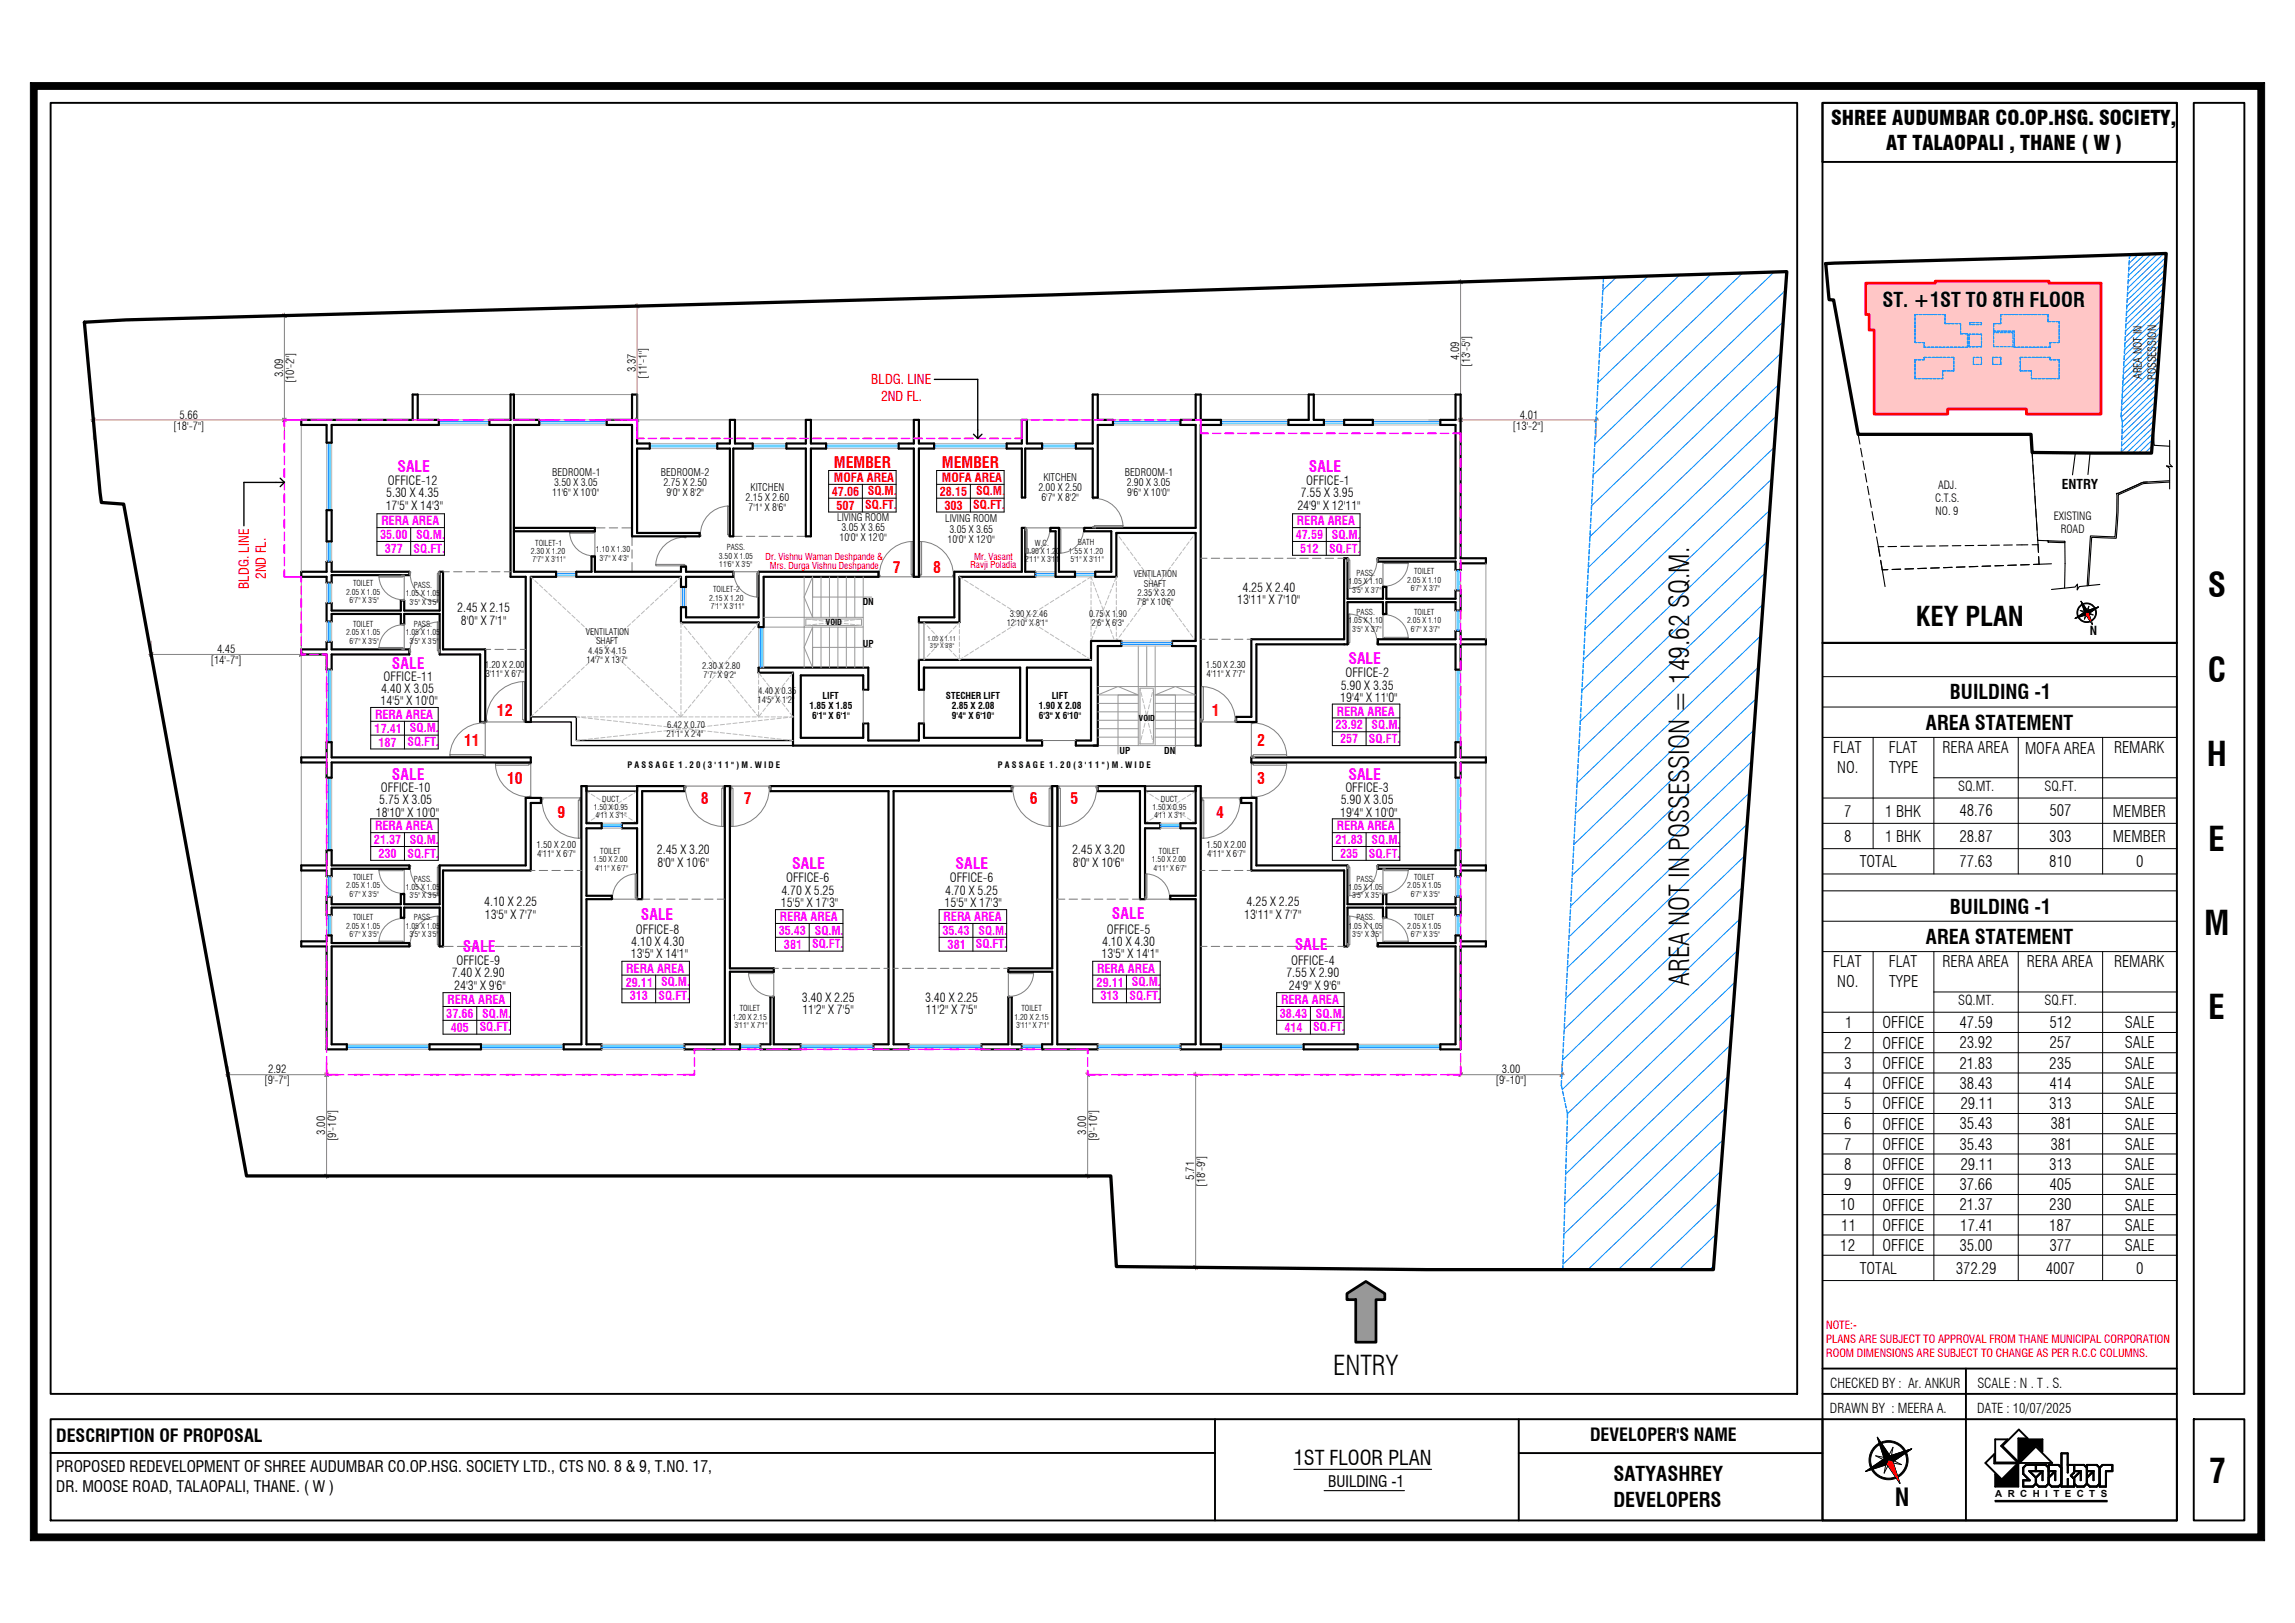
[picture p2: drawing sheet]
<svg xmlns="http://www.w3.org/2000/svg" width="420mm" height="297mm" viewBox="0 0 420 297" stroke-linecap="round" stroke-linejoin="round" font-family="sans-serif">
<defs><g id="words">
<g font-size="6.2">
<text x="404" y="109.2">S</text>
<text x="404" y="124.8">C</text>
<text x="403.9" y="140.2">H</text>
<text x="404.1" y="155.7">E</text>
<text x="403.4" y="171.1">M</text>
<text x="404.1" y="186.5">E</text>
<text x="404.3" y="271.4">7</text>
</g>
<text font-size="5" x="309.1" y="180.4" transform="rotate(-90 309.1 180.4)">AREA NOT IN POSSESSION = 149.62 SQ.M.</text>
<g font-size="4.9">
<text x="350.6" y="114.5">KEY PLAN</text>
<text x="244" y="251.7">ENTRY</text>
</g>
<text font-size="4.5" x="346.8" y="275.5">N</text>
<g font-size="3.7">
<text x="335.1" y="22.8">SHREE AUDUMBAR CO.OP.HSG. SOCIETY,</text>
<text x="345.2" y="27.5">AT TALAOPALI , THANE ( W )</text>
<text x="344.5" y="56.2">ST. +1ST TO 8TH FLOOR</text>
<text x="356.9" y="128">BUILDING -1</text>
<text x="352.5" y="133.6">AREA STATEMENT</text>
<text x="356.9" y="167.2">BUILDING -1</text>
<text x="352.5" y="172.7">AREA STATEMENT</text>
<text x="236.8" y="268">1ST FLOOR PLAN</text>
<text x="295.3" y="271.1">SATYASHREY</text>
<text x="295.3" y="275.7">DEVELOPERS</text>
</g>
<g font-size="3.3">
<text x="10.3" y="263.8">DESCRIPTION OF PROPOSAL</text>
<text x="291" y="263.6">DEVELOPER'S NAME</text>
</g>
<g font-size="2.9" fill="#f0f">
<text x="72.7" y="86.3">SALE</text>
<text x="239.5" y="86.3">SALE</text>
<text x="71.7" y="122.4">SALE</text>
<text x="246.8" y="121.6">SALE</text>
<text x="71.7" y="142.8">SALE</text>
<text x="246.8" y="142.8">SALE</text>
<text x="145" y="159">SALE</text>
<text x="174.9" y="159">SALE</text>
<text x="117.3" y="168.4">SALE</text>
<text x="203.5" y="168.2">SALE</text>
<text x="237" y="173.8">SALE</text>
<text x="84.7" y="174.3">SALE</text>
</g>
<g font-size="2.9" fill="#f00">
<text x="152.6" y="85.6">MEMBER</text>
<text x="172.4" y="85.6">MEMBER</text>
<text x="163.4" y="104.9">7</text>
<text x="170.8" y="104.9">8</text>
<text x="91" y="131">12</text>
<text x="221.8" y="131">1</text>
<text x="84.9" y="136.6">11</text>
<text x="230.1" y="136.6">2</text>
<text x="92.8" y="143.4">10</text>
<text x="230.1" y="143.4">3</text>
<text x="102" y="149.6">9</text>
<text x="128.3" y="147.1">8</text>
<text x="136.1" y="147.1">7</text>
<text x="188.5" y="147.1">6</text>
<text x="195.9" y="147.1">5</text>
<text x="222.5" y="149.7">4</text>
</g>
<g font-size="2.9">
<text x="335.5" y="137.9">FLAT</text>
<text x="345.7" y="137.9">FLAT</text>
<text x="355.5" y="137.9">RERA AREA</text>
<text x="370.6" y="137.9">MOFA AREA</text>
<text x="386.9" y="137.9">REMARK</text>
<text x="336.2" y="141.5">NO.</text>
<text x="345.7" y="141.5">TYPE</text>
<text x="337.5" y="149.4">7</text>
<text x="345" y="149.4">1 BHK</text>
<text x="358.6" y="149.4">48.76</text>
<text x="375" y="149.4">507</text>
<text x="386.7" y="149.4">MEMBER</text>
<text x="337.5" y="154">8</text>
<text x="345" y="154.1">1 BHK</text>
<text x="358.6" y="154">28.87</text>
<text x="375" y="154">303</text>
<text x="386.7" y="154.1">MEMBER</text>
<text x="340.3" y="158.7">TOTAL</text>
<text x="358.6" y="158.7">77.63</text>
<text x="375" y="158.7">810</text>
<text x="390.9" y="158.7">0</text>
<text x="335.5" y="177">FLAT</text>
<text x="345.7" y="177">FLAT</text>
<text x="355.5" y="177">RERA AREA</text>
<text x="370.9" y="177">RERA AREA</text>
<text x="386.9" y="177">REMARK</text>
<text x="336.2" y="180.7">NO.</text>
<text x="345.7" y="180.7">TYPE</text>
<text x="337.5" y="191.9">2</text>
<text x="337.6" y="188.2">1</text>
<text x="344.5" y="188.2">OFFICE</text>
<text x="344.5" y="191.9">OFFICE</text>
<text x="358.6" y="191.9">23.92</text>
<text x="358.6" y="188.1">47.59</text>
<text x="375" y="188.1">512</text>
<text x="375" y="191.9">257</text>
<text x="388.8" y="188.2">SALE</text>
<text x="388.8" y="191.9">SALE</text>
<text x="337.5" y="195.6">3</text>
<text x="344.5" y="195.6">OFFICE</text>
<text x="358.6" y="195.6">21.83</text>
<text x="375" y="195.6">235</text>
<text x="388.8" y="195.6">SALE</text>
<text x="337.5" y="203">5</text>
<text x="337.5" y="199.3">4</text>
<text x="344.5" y="199.3">OFFICE</text>
<text x="344.5" y="203">OFFICE</text>
<text x="358.6" y="199.3">38.43</text>
<text x="358.8" y="203">29.11</text>
<text x="375" y="203">313</text>
<text x="375" y="199.3">414</text>
<text x="388.8" y="199.3">SALE</text>
<text x="388.8" y="203">SALE</text>
<text x="337.5" y="206.7">6</text>
<text x="344.5" y="206.7">OFFICE</text>
<text x="358.6" y="206.7">35.43</text>
<text x="375.2" y="206.7">381</text>
<text x="388.8" y="206.7">SALE</text>
<text x="337.5" y="210.4">7</text>
<text x="337.5" y="214.1">8</text>
<text x="344.5" y="210.4">OFFICE</text>
<text x="344.5" y="214.1">OFFICE</text>
<text x="358.6" y="210.4">35.43</text>
<text x="358.8" y="214.1">29.11</text>
<text x="375" y="214.1">313</text>
<text x="375.2" y="210.4">381</text>
<text x="388.8" y="210.4">SALE</text>
<text x="388.8" y="214.1">SALE</text>
<text x="336.8" y="221.5">10</text>
<text x="337.5" y="217.8">9</text>
<text x="344.5" y="217.8">OFFICE</text>
<text x="344.5" y="221.5">OFFICE</text>
<text x="358.6" y="217.8">37.66</text>
<text x="358.6" y="221.5">21.37</text>
<text x="375" y="221.5">230</text>
<text x="375.1" y="217.8">405</text>
<text x="388.8" y="217.8">SALE</text>
<text x="388.8" y="221.5">SALE</text>
<text x="337" y="225.2">11</text>
<text x="344.5" y="225.2">OFFICE</text>
<text x="358.7" y="225.2">17.41</text>
<text x="375" y="225.2">187</text>
<text x="388.8" y="225.2">SALE</text>
<text x="336.8" y="228.9">12</text>
<text x="340.3" y="233.1">TOTAL</text>
<text x="344.5" y="228.9">OFFICE</text>
<text x="357.9" y="233.1">372.29</text>
<text x="358.6" y="228.9">35.00</text>
<text x="374.4" y="233.1">4007</text>
<text x="375" y="228.9">377</text>
<text x="388.8" y="228.9">SALE</text>
<text x="390.9" y="233.1">0</text>
<text x="10.3" y="269.3">PROPOSED REDEVELOPMENT OF SHREE AUDUMBAR CO.OP.HSG. SOCIETY LTD., CTS NO. 8 &amp; 9, T.NO. 17,</text>
<text x="10.3" y="273">DR. MOOSE ROAD, TALAOPALI, THANE. ( W )</text>
<text x="243" y="272.1">BUILDING -1</text>
</g>
<g font-size="2.5" fill="#f00">
<text x="159.5" y="70.3">BLDG. LINE</text>
<text x="161.2" y="73.4">2ND FL.</text>
<text x="45.5" y="107.8" transform="rotate(-90 45.5 107.8)">BLDG. LINE</text>
<text x="48.6" y="106" transform="rotate(-90 48.6 106)">2ND FL.</text>
</g>
<g font-size="2.5">
<text x="377.4" y="89.4">ENTRY</text>
<text x="358.4" y="144.7">SQ.MT.</text>
<text x="374.1" y="144.7">SQ.FT.</text>
<text x="358.4" y="183.9">SQ.MT.</text>
<text x="374.1" y="183.9">SQ.FT.</text>
<text x="334.9" y="254">CHECKED BY : Ar. ANKUR</text>
<text x="361.9" y="254">SCALE : N . T . S.</text>
<text x="334.9" y="258.6">DRAWN BY : MEERA A.</text>
<text x="361.8" y="258.6">DATE : 10/07/2025</text>
</g>
<g font-size="2.3">
<text x="71" y="88.7">OFFICE-12</text>
<text x="239.1" y="88.8">OFFICE-1</text>
<text x="70.6" y="93.3">17'5&quot; X 14'3&quot;</text>
<text x="70.7" y="91">5.30 X 4.35</text>
<text x="237.4" y="93.3">24'9&quot; X 12'11&quot;</text>
<text x="238" y="91">7.55 X 3.95</text>
<text x="83.7" y="112.1">2.45 X 2.15</text>
<text x="226.4" y="110.6">13'11&quot; X 7'10&quot;</text>
<text x="227.4" y="108.3">4.25 X 2.40</text>
<text x="84.3" y="114.3">8'0&quot; X 7'1&quot;</text>
<text x="382.5" y="116.3">N</text>
<text x="70.2" y="124.6">OFFICE-11</text>
<text x="246.2" y="124">OFFICE-2</text>
<text x="69.6" y="129.1">14'5&quot; X 10'0&quot;</text>
<text x="69.7" y="126.8">4.40 X 3.05</text>
<text x="245.3" y="128.5">19'4&quot; X 11'0&quot;</text>
<text x="245.4" y="126.2">5.90 X 3.35</text>
<text x="68.8" y="149.5">18'10&quot; X 10'0&quot;</text>
<text x="69.4" y="147.2">5.75 X 3.05</text>
<text x="69.7" y="145">OFFICE-10</text>
<text x="245.3" y="149.5">19'4&quot; X 10'0&quot;</text>
<text x="245.4" y="147.2">5.90 X 3.05</text>
<text x="246.2" y="144.9">OFFICE-3</text>
<text x="120.2" y="156.3">2.45 X 3.20</text>
<text x="120.4" y="158.6">8'0&quot; X 10'6&quot;</text>
<text x="143.9" y="161.5">OFFICE-6</text>
<text x="173.8" y="161.5">OFFICE-6</text>
<text x="196.2" y="156.3">2.45 X 3.20</text>
<text x="196.3" y="158.6">8'0&quot; X 10'6&quot;</text>
<text x="88.6" y="165.9">4.10 X 2.25</text>
<text x="142.9" y="166">15'5&quot; X 17'3&quot;</text>
<text x="143" y="163.7">4.70 X 5.25</text>
<text x="172.9" y="166">15'5&quot; X 17'3&quot;</text>
<text x="173" y="163.7">4.70 X 5.25</text>
<text x="228.1" y="165.9">4.25 X 2.25</text>
<text x="88.7" y="168.1">13'5&quot; X 7'7&quot;</text>
<text x="115.5" y="173.1">4.10 X 4.30</text>
<text x="116.4" y="170.8">OFFICE-8</text>
<text x="201.7" y="173.1">4.10 X 4.30</text>
<text x="202.5" y="170.8">OFFICE-5</text>
<text x="227.7" y="168.1">13'11&quot; X 7'7&quot;</text>
<text x="82.7" y="178.8">7.40 X 2.90</text>
<text x="83.5" y="176.6">OFFICE-9</text>
<text x="115.4" y="175.4">13'5&quot; X 14'1&quot;</text>
<text x="201.6" y="175.4">13'5&quot; X 14'1&quot;</text>
<text x="235.4" y="178.8">7.55 X 2.90</text>
<text x="236.3" y="176.6">OFFICE-4</text>
<text x="83.1" y="181.1">24'3&quot; X 9'6&quot;</text>
<text x="146.7" y="183.3">3.40 X 2.25</text>
<text x="146.8" y="185.5">11'2&quot; X 7'5&quot;</text>
<text x="169.3" y="183.3">3.40 X 2.25</text>
<text x="169.4" y="185.5">11'2&quot; X 7'5&quot;</text>
<text x="235.9" y="181.1">24'9&quot; X 9'6&quot;</text>
</g>
<g font-size="2.3" fill="#f00">
<text x="152.6" y="88.2">MOFA AREA</text>
<text x="172.4" y="88.2">MOFA AREA</text>
</g>
<g font-size="2.3" fill="#f0f">
<text x="69.8" y="96.1">RERA AREA</text>
<text x="237.4" y="96.1">RERA AREA</text>
<text x="68.7" y="131.6">RERA AREA</text>
<text x="244.6" y="131">RERA AREA</text>
<text x="68.7" y="152">RERA AREA</text>
<text x="244.6" y="152">RERA AREA</text>
<text x="142.7" y="168.6">RERA AREA</text>
<text x="172.7" y="168.6">RERA AREA</text>
<text x="114.6" y="178">RERA AREA</text>
<text x="200.8" y="178">RERA AREA</text>
<text x="81.9" y="183.8">RERA AREA</text>
<text x="234.4" y="183.8">RERA AREA</text>
</g>
<g font-size="2.2" fill="#f00">
<text x="152.2" y="90.7">47.06</text>
<text x="153.1" y="93.3">507</text>
<text x="158.4" y="93.2">SQ.FT.</text>
<text x="158.8" y="90.7">SQ.M.</text>
<text x="172" y="90.7">28.15</text>
<text x="172.8" y="93.3">303</text>
<text x="178.1" y="93.2">SQ.FT.</text>
<text x="178.6" y="90.7">SQ.M.</text>
</g>
<g font-size="2.2" fill="#f0f">
<text x="69.6" y="98.6">35.00</text>
<text x="70.4" y="101.2">377</text>
<text x="75.7" y="101.1">SQ.FT.</text>
<text x="76.2" y="98.6">SQ.M.</text>
<text x="237.1" y="98.6">47.59</text>
<text x="238" y="101.2">512</text>
<text x="243.3" y="101.1">SQ.FT.</text>
<text x="243.7" y="98.6">SQ.M.</text>
<text x="68.6" y="134.1">17.41</text>
<text x="69.3" y="136.6">187</text>
<text x="74.6" y="136.6">SQ.FT.</text>
<text x="75" y="134">SQ.M.</text>
<text x="244.4" y="133.5">23.92</text>
<text x="245.3" y="136">257</text>
<text x="250.5" y="135.9">SQ.FT.</text>
<text x="251" y="133.4">SQ.M.</text>
<text x="68.4" y="154.5">21.37</text>
<text x="75" y="154.4">SQ.M.</text>
<text x="244.4" y="154.5">21.83</text>
<text x="251" y="154.4">SQ.M.</text>
<text x="69.3" y="157">230</text>
<text x="74.6" y="156.9">SQ.FT.</text>
<text x="245.3" y="157">235</text>
<text x="250.5" y="156.9">SQ.FT.</text>
<text x="142.5" y="171.1">35.43</text>
<text x="143.5" y="173.6">381</text>
<text x="148.6" y="173.6">SQ.FT.</text>
<text x="149.1" y="171">SQ.M.</text>
<text x="172.5" y="171.1">35.43</text>
<text x="173.4" y="173.6">381</text>
<text x="178.6" y="173.6">SQ.FT.</text>
<text x="179.1" y="171">SQ.M.</text>
<text x="114.5" y="180.5">29.11</text>
<text x="115.2" y="183.1">313</text>
<text x="120.5" y="183">SQ.FT.</text>
<text x="121" y="180.5">SQ.M.</text>
<text x="200.7" y="180.5">29.11</text>
<text x="201.4" y="183.1">313</text>
<text x="206.7" y="183">SQ.FT.</text>
<text x="207.2" y="180.5">SQ.M.</text>
<text x="81.7" y="186.3">37.66</text>
<text x="82.5" y="188.8">405</text>
<text x="87.8" y="188.7">SQ.FT.</text>
<text x="88.3" y="186.2">SQ.M.</text>
<text x="234.2" y="186.3">38.43</text>
<text x="235.1" y="188.8">414</text>
<text x="240.3" y="188.7">SQ.FT.</text>
<text x="240.8" y="186.2">SQ.M.</text>
</g>
<g font-size="2.1">
<text x="267" y="65.9" transform="rotate(-90 267 65.9)">4.09</text>
<text x="51.8" y="69" transform="rotate(-90 51.8 69)">3.09</text>
<text x="53.8" y="70.2" transform="rotate(-90 53.8 70.2)">[10'-2&quot;]</text>
<text x="116.3" y="68.1" transform="rotate(-90 116.3 68.1)">3.37</text>
<text x="118.4" y="69.3" transform="rotate(-90 118.4 69.3)">[11'-1&quot;]</text>
<text x="269.1" y="67.1" transform="rotate(-90 269.1 67.1)">[13'-5&quot;]</text>
<text x="392" y="69.4" transform="rotate(-90 392 69.4)">AREA NOT IN</text>
<text x="394.6" y="69.6" transform="rotate(-90 394.6 69.6)">POSSESSION</text>
<text x="32.9" y="76.6">5.66</text>
<text x="278.1" y="76.6">4.01</text>
<text x="31.7" y="78.6">[18'-7&quot;]</text>
<text x="276.8" y="78.6">[13'-2&quot;]</text>
<text x="354.7" y="89.6">ADJ.</text>
<text x="354.1" y="91.9">C.T.S.</text>
<text x="354.2" y="94.2">NO. 9</text>
<text x="375.8" y="95.2">EXISTING</text>
<text x="377.1" y="97.5">ROAD</text>
<text x="39.7" y="119.5">4.45</text>
<text x="38.5" y="121.5">[14'-7&quot;]</text>
<text x="49.1" y="196.4">2.92</text>
<text x="274.9" y="196.4">3.00</text>
<text x="48.4" y="198.4">[9'-7&quot;]</text>
<text x="273.7" y="198.4">[9'-10&quot;]</text>
<text x="59.5" y="207.6" transform="rotate(-90 59.5 207.6)">3.00</text>
<text x="61.5" y="208.8" transform="rotate(-90 61.5 208.8)">[9'-10&quot;]</text>
<text x="198.8" y="207.6" transform="rotate(-90 198.8 207.6)">3.00</text>
<text x="200.8" y="208.8" transform="rotate(-90 200.8 208.8)">[9'-10&quot;]</text>
<text x="218.6" y="215.8" transform="rotate(-90 218.6 215.8)">5.71</text>
<text x="220.6" y="217.2" transform="rotate(-90 220.6 217.2)">[18'-9&quot;]</text>
</g>
<g font-size="2.1" fill="#f00">
<text x="334.2" y="243.1">NOTE:-</text>
<text x="334.2" y="245.8">PLANS ARE SUBJECT TO APPROVAL FROM THANE MUNICIPAL CORPORATION</text>
<text x="334.2" y="248.4">ROOM DIMENSIONS ARE SUBJECT TO CHANGE AS PER R.C.C COLUMNS.</text>
</g>
<g font-size="1.9">
<text x="101.1" y="87">BEDROOM-1</text>
<text x="101.4" y="88.9">3.50 X 3.05</text>
<text x="121" y="87">BEDROOM-2</text>
<text x="121.4" y="88.9">2.75 X 2.50</text>
<text x="137.4" y="89.8">KITCHEN</text>
<text x="190" y="89.8">2.00 X 2.50</text>
<text x="190.9" y="88">KITCHEN</text>
<text x="205.9" y="87">BEDROOM-1</text>
<text x="206.2" y="88.9">2.90 X 3.05</text>
<text x="101" y="90.8">11'6&quot; X 10'0&quot;</text>
<text x="122" y="90.8">9'0&quot; X 8'2&quot;</text>
<text x="136.4" y="91.7">2.15 X 2.60</text>
<text x="137" y="93.5">7'1&quot; X 8'6&quot;</text>
<text x="153.2" y="95.3">LIVING ROOM</text>
<text x="173" y="95.6">LIVING ROOM</text>
<text x="190.6" y="91.7">6'7&quot; X 8'2&quot;</text>
<text x="206.3" y="90.8">9'6&quot; X 10'0&quot;</text>
<text x="153.6" y="99">10'0&quot; X 12'0&quot;</text>
<text x="154" y="97.2">3.05 X 3.65</text>
<text x="173.4" y="99.3">10'0&quot; X 12'0&quot;</text>
<text x="173.7" y="97.5">3.05 X 3.65</text>
</g>
<text font-size="1.8" x="365.1" y="274">A R C H I T E C T S</text>
<g font-size="1.7" fill="#f00">
<text x="140.1" y="102.6">Dr. Vishnu Waman Deshpande &amp;</text>
<text x="140.9" y="104.1">Mrs. Durga Vishnu Deshpande</text>
<text x="177.6" y="103.9">Ravji Poladia</text>
<text x="178.3" y="102.4">Mr. Vasant</text>
</g>
<g font-size="1.7">
<text x="207.5" y="105.6">VENTILATION</text>
<text x="209.4" y="107.3">SHAFT</text>
<text x="157.9" y="110.7">DN</text>
<text x="184.8" y="112.9">3.90 X 2.46</text>
<text x="199.3" y="112.9">0.75 X 1.90</text>
<text x="208" y="110.7">7'8&quot; X 10'6&quot;</text>
<text x="208.2" y="109">2.35 X 3.20</text>
<text x="107.2" y="116.2">VENTILATION</text>
<text x="107.7" y="119.6">4.45 X 4.15</text>
<text x="109.1" y="117.9">SHAFT</text>
<text x="157.9" y="118.3">UP</text>
<text x="184.2" y="114.6">12'10&quot; X 8'1&quot;</text>
<text x="199.8" y="114.6">2'6&quot; X 6'3&quot;</text>
<text x="88.7" y="122.3">1.20 X 2.00</text>
<text x="88.9" y="124">3'11&quot; X 6'7&quot;</text>
<text x="107.3" y="121.3">14'7&quot; X 13'7&quot;</text>
<text x="128.5" y="122.4">2.30 X 2.80</text>
<text x="128.8" y="124">7'7&quot; X 9'2&quot;</text>
<text x="220.7" y="122.3">1.50 X 2.30</text>
<text x="220.8" y="124">4'11&quot; X 7'7&quot;</text>
<text x="138.6" y="128.6">14'5&quot; X 1'2&quot;</text>
<text x="138.8" y="127">4.40 X 0.35</text>
<text x="148.1" y="129.8">1.85 X 1.85</text>
<text x="148.6" y="131.6">6'1&quot; X 6'1&quot;</text>
<text x="150.5" y="128">LIFT</text>
<text x="173.1" y="128">STECHER LIFT</text>
<text x="174.2" y="129.8">2.85 X 2.08</text>
<text x="174.2" y="131.6">9'4&quot; X 6'10&quot;</text>
<text x="190.1" y="129.8">1.90 X 2.08</text>
<text x="190.1" y="131.6">6'3&quot; X 6'10&quot;</text>
<text x="192.5" y="128">LIFT</text>
<text x="122" y="134.9">21'1&quot; X 2'4&quot;</text>
<text x="122.1" y="133.2">6.42 X 0.70</text>
<text x="204.9" y="138">UP</text>
<text x="213.1" y="138">DN</text>
<text x="98.2" y="155.1">1.50 X 2.00</text>
<text x="220.8" y="155.1">1.50 X 2.00</text>
<text x="98.3" y="156.8">4'11&quot; X 6'7&quot;</text>
<text x="220.9" y="156.8">4'11&quot; X 6'7&quot;</text>
</g>
<g font-size="1.6">
<text x="114.8" y="140.6">P A S S A G E 1 . 2 0 ( 3 ' 1 1 &quot; ) M . W I D E</text>
<text x="182.6" y="140.6">P A S S A G E 1 . 2 0 ( 3 ' 1 1 &quot; ) M . W I D E</text>
</g>
<g font-size="1.5">
<text x="97.2" y="101.4">2.30 X 1.20</text>
<text x="98" y="99.8">TOILET-1</text>
<text x="109.1" y="101.1">1.10 X 1.30</text>
<text x="133" y="100.7">PASS.</text>
<text x="187.7" y="101.4">0.90 X 1.20</text>
<text x="189.4" y="99.8">W.C.</text>
<text x="195.6" y="101.4">1.55 X 1.20</text>
<text x="197.3" y="99.8">BATH</text>
<text x="64.6" y="107.3">TOILET</text>
<text x="75.7" y="107.6">PASS.</text>
<text x="97.5" y="102.9">7'7&quot; X 3'11&quot;</text>
<text x="109.7" y="102.6">3'7&quot; X 4'3&quot;</text>
<text x="131.6" y="102.2">3.50 X 1.05</text>
<text x="131.6" y="103.8">11'6&quot; X 3'5&quot;</text>
<text x="187.5" y="102.9">2'11&quot; X 3'11</text>
<text x="195.9" y="102.9">5'1&quot; X 3'11&quot;</text>
<text x="246.8" y="107">1.05 X 1.10</text>
<text x="248.3" y="105.4">PASS.</text>
<text x="257.5" y="106.6">2.05 X 1.10</text>
<text x="258.8" y="105.1">TOILET</text>
<text x="63.3" y="108.8">2.05 X 1.05</text>
<text x="64" y="110.4">6'7&quot; X 3'5&quot;</text>
<text x="74.3" y="109.1">1.05 X 1.05</text>
<text x="74.9" y="110.7">3'5&quot; X 3'5&quot;</text>
<text x="129.8" y="109.9">2.15 X 1.20</text>
<text x="130.1" y="111.5">7'1&quot; X 3'11&quot;</text>
<text x="130.5" y="108.4">TOILET-2</text>
<text x="247.5" y="108.5">3'5&quot; X 3'7&quot;</text>
<text x="248.3" y="112.5">PASS.</text>
<text x="258.2" y="108.2">6'7&quot; X 3'7&quot;</text>
<text x="258.8" y="112.5">TOILET</text>
<text x="63.3" y="116.2">2.05 X 1.05</text>
<text x="64" y="117.8">6'7&quot; X 3'5&quot;</text>
<text x="64.6" y="114.7">TOILET</text>
<text x="74.3" y="116.2">1.05 X 1.05</text>
<text x="74.9" y="117.8">3'5&quot; X 3'5&quot;</text>
<text x="75.7" y="114.7">PASS.</text>
<text x="151.2" y="114.4">VOID</text>
<text x="246.8" y="114.1">1.05 X 1.10</text>
<text x="247.5" y="115.6">3'5&quot; X 3'7&quot;</text>
<text x="257.5" y="114.1">2.05 X 1.10</text>
<text x="258.2" y="115.6">6'7&quot; X 3'7&quot;</text>
<text x="208.4" y="132">VOID</text>
<text x="108.7" y="148.2">1.50 X 0.95</text>
<text x="109" y="149.7">4'11 X 3'1&quot;</text>
<text x="110.2" y="146.7">DUCT</text>
<text x="210.9" y="148.2">1.50 X 0.95</text>
<text x="211.2" y="149.7">4'11 X 3'1&quot;</text>
<text x="212.4" y="146.7">DUCT</text>
<text x="64.6" y="161">TOILET</text>
<text x="75.7" y="161.3">PASS.</text>
<text x="108.6" y="157.8">1.50 X 2.00</text>
<text x="108.9" y="159.3">4'11&quot; X 6'7&quot;</text>
<text x="109.9" y="156.2">TOILET</text>
<text x="210.8" y="157.8">1.50 X 2.00</text>
<text x="211.1" y="159.3">4'11&quot; X 6'7&quot;</text>
<text x="212.1" y="156.2">TOILET</text>
<text x="248.3" y="161.3">PASS.</text>
<text x="258.8" y="161">TOILET</text>
<text x="63.3" y="162.5">2.05 X 1.05</text>
<text x="64" y="164.1">6'7&quot; X 3'5&quot;</text>
<text x="74.3" y="162.9">1.05 X 1.05</text>
<text x="74.9" y="164.4">3'5&quot; X 3'5&quot;</text>
<text x="246.8" y="162.9">1.05 X 1.05</text>
<text x="247.5" y="164.4">3'5&quot; X 3'5&quot;</text>
<text x="257.5" y="162.5">2.05 X 1.05</text>
<text x="258.2" y="164.1">6'7&quot; X 3'5&quot;</text>
<text x="63.3" y="170">2.05 X 1.05</text>
<text x="64" y="171.5">6'7&quot; X 3'5&quot;</text>
<text x="64.6" y="168.4">TOILET</text>
<text x="74.3" y="170">1.05 X 1.05</text>
<text x="74.9" y="171.5">3'5&quot; X 3'5&quot;</text>
<text x="75.7" y="168.4">PASS.</text>
<text x="246.8" y="170">1.05 X 1.05</text>
<text x="247.5" y="171.5">3'5&quot; X 3'5&quot;</text>
<text x="248.3" y="168.4">PASS.</text>
<text x="257.5" y="170">2.05 X 1.05</text>
<text x="258.2" y="171.5">6'7&quot; X 3'5&quot;</text>
<text x="258.8" y="168.4">TOILET</text>
<text x="135.4" y="185">TOILET</text>
<text x="186.9" y="185">TOILET</text>
<text x="134.1" y="186.6">1.20 X 2.15</text>
<text x="134.4" y="188.1">3'11&quot; X 7'1&quot;</text>
<text x="185.7" y="186.6">1.20 X 2.15</text>
<text x="186" y="188.1">3'11&quot; X 7'1&quot;</text>
</g>
<g font-size="1.2">
<text x="169.7" y="117.3">1.05 X 1.11</text>
<text x="170.1" y="118.6">3'5&quot; X 3'8&quot;</text>
</g>
</g></defs>
<!-- layer: 0 -->
<g fill="none" stroke="#000" stroke-width=".4">
<path d="M111 76.8h4.7v-4.6h.9v9h2.3v.9h-2.3v15.4h11.4v.6h-12.3v-20.3h-4.7zM133.6 76.8h.9v4.4h3.2v.9h-3.5v16h-.6v-16h-2.3v-.9h2.3zM147.5 76.8h.9v4.4h2.8v.9h-2.8v16h-.9v-16h-3.6v-.9h3.6zM167.2 76.8h1v4.4h2.7v.9h-2.7v23.5h-1v-23.5h-2.7v-.9h2.7zM187 76.8h.9v4.4h2.8v.9h-3.1v8.9h-.6v-8.9h-2.8v-.9h2.8zM200 72.2h.9v4.6h2.8v1h-2.8v13.2h-.9v-8.9h-3.1v-.9h3.1zM94 96.6h14.9v.6h-14.9M192.3 96.6h1.5v8h2.9v1h-3.5v-8.4h-.9zM218.8 96.6h-20.4v.6h5v7.4h-3v1h3.9v-8.1h14.5M108.3 101.9h.6v2.7h15.7v-.9h.9v.9h8.7v1h-8.7v1.8h-.9v-1.8h-19.1v-1h2.8zM138.8 114.8v-.9h-14.2v-2.8h.9v1.9h13.3v-8.4h22v1h-21v9.2M174.7 104.6h12.3v-8h.6v8h1.9v1h-13.9"/>
<path d="M199.7 117.3v3.5M200.9 118.2v18.2h-.8M229 117h17M187.9 135.5h2.8M199.7 122.2v13.3h-2.8"/>
</g>
<!-- layer: WINDOW -->
<g fill="none" stroke="#bababa" stroke-width=".2">
<path d="M98.7 76.8h12.3M98.7 77.8h17M203.7 76.8h12.3M203.7 77.8h12.3M118.9 82.1h12.4M118.9 81.2h12.4M137.7 82.1h6.2M137.7 81.2h6.2M151.2 82.1h13.3M151.2 81.2h13.3M170.9 82.1h13.3M170.9 81.2h13.3"/>
<path d="M190.7 82.1h6.2M190.7 81.2h6.2M101.8 105.6h3.7M101.8 104.6h3.7M124.6 107.4v3.7M125.5 107.4v3.7M189.5 105.6h3.7M189.5 104.6h3.7M196.7 105.6h3.7M196.7 104.6h3.7"/>
</g>
<g fill="none" stroke="#00bfff" stroke-width=".2">
<path d="M98.7 77.5h12.3M98.7 77.1h12.3M203.7 77.5h12.3M203.7 77.1h12.3M118.9 81.5h12.4M118.9 81.8h12.4M137.7 81.5h6.2M137.7 81.8h6.2M151.2 81.5h13.3M151.2 81.8h13.3M170.9 81.5h13.3M170.9 81.8h13.3"/>
<path d="M190.7 81.5h6.2M190.7 81.8h6.2M101.8 104.9h3.7M101.8 105.2h3.7M124.9 107.4v3.7M125.2 107.4v3.7M189.5 104.9h3.7M189.5 105.2h3.7M196.7 104.9h3.7M196.7 105.2h3.7"/>
</g>
<!-- layer: A. P. LINE -->
<path d="M94 72.2h21.7M116.6 76.8h17M134.5 76.8h13M148.4 76.8h18.8M168.2 76.8h18.8M187.9 76.8h12.1M200.9 72.2h17.9" fill="none" stroke="#989898" stroke-width=".18"/>
<!-- layer: TEXT -->
<path d="M151.6 86.1h12.4v7.6h-12.4zM151.6 88.6h12.4M151.6 91.2h12.4M157.8 88.6v5.1M171.4 86.1h12.4v7.6h-12.4zM171.4 88.6h12.4M171.4 91.2h12.4M177.6 88.6v5.1" fill="none" stroke="#000" stroke-width=".18"/>
<!-- layer: DOOR -->
<g fill="none" stroke="#767676" stroke-width=".18">
<path d="M104.3 97.4h4.3v.2h-4.3zM108.4 97.2h.5v.2l-.5-.1zM108.9 97.2v4.7M108.9 96.6h1.8M111.5 96.6h1.5M113.8 96.6h1.9M115.7 98.1v1.7M125 98.1h.5v.3h-.2v-.1h-.3zM128 97.6h.2l.1 .5h-.3zM133.2 92.6h.2v5.3h-.2zM133.4 97.6h.2v.5h-.3zM134.2 98.1h1.6"/>
<path d="M136.6 98.1h1.5M138.9 98.1h1.5M141.2 98.1h1.6M143.5 98.1h1.6M145.9 98.1h1.6M166.7 99.1h.4v6.1h-.4zM168.4 99.1h.3v6.1h-.3zM187.6 96.6h.2l-.1 .4h-.1zM187.6 96.6h4.7M187.8 96.8h.2v4.4h-.2zM192 96.6h.3v.4l-.3-.2zM193.8 96.6h.2l-.1 .4h-.1z"/>
<path d="M193.8 96.6h4.6M193.9 96.8h.3v4.4h-.3zM198.2 96.6h.2v.4l-.2-.2zM200 91h.5v.2l-.5 .1zM200 96.3l.5 .2v.1h-.5zM200.3 96.2h5.2v.2h-5.2zM108.4 101.7l.5-.1v.3h-.5zM115.7 100.6v1.6M115.7 102.9v1.7M120 103.3h5.3v.2h-5.3zM125 103.6l.5-.2v.3h-.5zM160.8 104.9h.1l.2 .7h-.3z"/>
<path d="M160.8 105.6h6.4M167.1 104.9h.1v.7h-.3zM168.2 104.9h.1l.2 .7h-.3zM168.2 105.6h6.5M174.5 104.9h.2v.7h-.4z"/>
</g>
<path d="M104.3 97.6a4.4 4.4 0 0 0 4.4 4.1M125.3 98.3a5.3 5.3 0 0 0-5.3 5M133.2 92.6a5.3 5.3 0 0 0-5 5.3M166.7 99.1a6.2 6.2 0 0 0-5.8 6.1M168.7 99.1a6.2 6.2 0 0 1 5.8 6.1M192.1 96.8a4.4 4.4 0 0 1-4.1 4.4M198.3 96.8a4.4 4.4 0 0 1-4.1 4.4M200.2 91.2a5.3 5.3 0 0 1 5.3 5" fill="none" stroke="#808080" stroke-width=".18"/>
<!-- layer: STAIR CASE -->
<g fill="none" stroke="#989898" stroke-width=".18">
<path d="M211.4 118.2v7.4h7.4M200.9 127.2l3.7-1.6 3.7 1.6h-3.7v10.8M200.9 134.9h7.4M200.9 133.4h7.4M200.9 130.3h7.4M200.9 128.7h7.4M200.9 125.6h7.4M200.9 136.4h7.4M200.9 131.8h7.4M208.3 125.6h3.1v10.8h-3.1zM211.4 134.9h7.4M211.4 133.4h7.4"/>
<path d="M211.4 130.3h7.4M211.4 128.7h7.4M211.4 136.4h7.4M211.4 131.8h7.4M218.8 127.2l-3.7-1.6-3.7 1.6h3.7v10.8"/>
</g>
<!-- layer: CROSS LINE -->
<g fill="none" stroke="#bababa" stroke-width=".18">
<path d="M204.3 97.5l.3 .4M204.8 98.2l.5 .7M205.5 99.2l.5 .6M217.6 99.2l-.4 .6M218.3 98.2l-.5 .7M218.8 97.5l-.3 .4M204.6 116.9l-.3 .4M205.3 116l-.5 .6M206 115l-.5 .7M206.2 100.1l.4 .6M206.6 114.1l-.4 .6M206.9 101l.4 .7"/>
<path d="M207.3 113.2l-.4 .6M207.6 102l.4 .6M208 112.2l-.4 .7M208.2 102.9l.5 .6M208.7 111.3l-.5 .6M208.9 103.8l.5 .7M209.4 110.4l-.5 .6M209.6 104.8l.5 .6M210.1 109.4l-.5 .7M210.3 105.7l.5 .6M210.8 108.5l-.5 .6M211 106.6l.4 .7"/>
<path d="M211.4 107.6l-.4 .6M211.7 107.6l.4 .6M212.1 106.6l-.4 .7M212.4 108.5l.4 .6M212.8 105.7l-.4 .6M213 109.4l.5 .7M213.5 104.8l-.5 .6M213.7 110.4l.5 .6M214.2 103.8l-.5 .7M214.4 111.3l.5 .6M214.9 102.9l-.5 .6M215.1 112.2l.5 .7"/>
<path d="M215.6 102l-.5 .6M215.8 113.2l.4 .6M216.2 101l-.4 .7M216.5 114.1l.4 .6M216.9 100.1l-.4 .6M217.2 115l.4 .7M217.8 116l.5 .6M218.5 116.9l.3 .4"/>
</g>
<!-- layer: 0 -->
<path d="M333.5 18.8h64.9v259.4h-64.9zM333.5 18.8h64.9v10.8h-64.9zM401.5 18.8h9.2v236.3h-9.2zM9.3 259.7h389.1v18.5h-389.1zM222.4 259.7v18.5M277.9 259.7v18.5M333.5 259.7v18.5M401.5 259.7h9.2v18.5h-9.2zM9.3 265.9h213.1M277.9 265.9h55.6" fill="none" stroke="#000" stroke-width=".35"/>
<g fill="none" stroke="#000" stroke-width=".18">
<path d="M5.6 15.1h408.8l-1.2 1.3h-406.4zM5.6 15.1l1.2 1.3v264.3l-1.2 1.2zM413.2 16.4l1.2-1.3v266.8l-1.2-1.2zM341.4 269.3l3.4-2.4 .8 .3-.2 .8zM343.6 263l2.3 3.4-.3 .8-.8-.3zM343.6 263l4.1 8.4M343.6 263l2.3 3.4M343.6 263l1.2 3.9M344.7 266.7l-1.4-.3 1.3 .7M344.8 266.9l-3.4 2.4M344.8 266.9l1.6 .6M345.1 268.1l-.3 1.5 .7-1.3"/>
<path d="M345.4 268l2.3 3.4M345.4 268l-4 1.3M345.6 267.2l.8 .3 1.3 3.9-2.3-3.4zM345.8 266.2l.6-1.4-.2 1.5M345.9 266.4l3.9-1.3-3.4 2.4-.8-.3zM345.9 266.4l-.5 1.6M346.4 267.5l1.3 3.9M346.7 267.3l1.3 .7-1.5-.3M349.8 265.1l-8.4 4.2M349.8 265.1l-3.4 2.4M349.8 265.1l-3.9 1.3M6.8 280.7h406.4l1.2 1.2h-408.8z"/>
<circle cx="345.6" cy="267.2" r="3.6"/>
<circle cx="345.6" cy="267.2" r="3.3"/>
</g>
<path d="M5.6 15.1l1.2 1.3v264.3l-1.2 1.2zM5.6 15.1h408.8l-1.2 1.3h-406.4zM6.8 280.7h406.4l1.2 1.2h-408.8zM413.2 16.4l1.2-1.3v266.8l-1.2-1.2z" fill="#000"/>
<g fill="#000">
<path d="M341.4 269.3l3.4-2.4 .8 .3-.2 .8zM343.6 263l1.2 3.9 .8 .3 .3-.8zM345.9 266.4l-.3 .8 .8 .3 3.4-2.4zM345.6 267.2l.8 .3 1.3 3.9-2.3-3.4zM342.3 267.2a3.3 3.3 0 0 0 6.6 0 3.3 3.3 0 0 0-6.6 0zM342 267.2a3.6 3.6 0 0 0 7.2 0 3.6 3.6 0 0 0-7.2 0z" fill-rule="evenodd"/>
<path d="M341.4 269.3l3.4-2.4 .8 .3-.2 .8zM343.6 263l1.2 3.9 .8 .3 .3-.8zM345.9 266.4l-.3 .8 .8 .3 3.4-2.4z" fill-rule="evenodd"/>
</g>
<g fill="#f00">
<path d="M345.6 267.2l2.1 4.2-2.3-3.4z"/>
<path d="M345.6 267.2l.8 .3 1.3 3.9z"/>
</g>
<!-- layer: TEXT -->
<g fill="none" stroke="#000" stroke-width=".18">
<path d="M333.5 123.8h64.9v36.1h-64.9zM333.5 129.4h64.9M333.5 134.9h64.9M342.8 134.9v20.4M353.9 134.9v25M369.4 134.9v25M384.8 134.9v25M333.5 146h64.9M333.5 150.7h64.9M333.5 155.3h64.9M353.9 142.3h44.5M333.5 163h64.9v71.3h-64.9z"/>
<path d="M333.5 168.6h64.9M333.5 174.1h64.9M342.8 174.1v55.6M353.9 174.1v60.2M369.4 174.1v60.2M384.8 174.1v60.2M333.5 185.2h64.9M333.5 188.9h64.9M333.5 192.6h64.9M333.5 196.3h64.9M353.9 181.5h44.5M333.5 200.1h64.9"/>
<path d="M333.5 203.8h64.9M333.5 207.5h64.9M333.5 211.2h64.9M333.5 214.9h64.9M333.5 218.6h64.9M333.5 222.3h64.9M333.5 226h64.9M333.5 229.7h64.9"/>
</g>
<!-- layer: 0 -->
<path d="M9.3 18.8h319.6v236.3h-319.6zM333.5 250.4h64.9M333.5 255.1h64.9M359.8 250.4v27.8" fill="none" stroke="#000" stroke-width=".35"/>
<!-- layer: DIM -->
<path d="M266.8 76.8h25.8M267.3 76.5v3.5M267.6 76.5v.1l-.6 .6v-.1zM292.1 76.5v3.5" fill="none" stroke="#b8735c" stroke-width=".18"/>
<path d="M267.6 76.5v.1l-.6 .6v-.1z" fill="#b8735c"/>
<path d="M291.7 77.1l.7-.6v.1l-.6 .6z" fill="none" stroke="#b8735c" stroke-width=".18"/>
<path d="M291.7 77.1l.7-.6v.1l-.6 .6z" fill="#b8735c"/>
<path d="M263.8 51.6h3.8M267.3 51.1v26.2M261.5 76.8h6.1M267 76.6v-.1l.6 .6v.1z" fill="none" stroke="#b8735c" stroke-width=".18"/>
<path d="M267 76.6v-.1l.6 .6v.1z" fill="#b8735c"/>
<path d="M267 51.3l.6 .6z" fill="none" stroke="#b8735c" stroke-width=".18"/>
<path d="M267 51.3l.6 .6z" fill="#b8735c"/>
<path d="M266.8 196.7h19.5M267.3 193.3v3.7M267.6 196.3v.1l-.6 .6v-.1zM285.8 194.8v2.2" fill="none" stroke="#b8735c" stroke-width=".18"/>
<path d="M267.6 196.3v.1l-.6 .6v-.1z" fill="#b8735c"/>
<path d="M285.5 196.9l.6-.6 .1 .1-.6 .6z" fill="none" stroke="#b8735c" stroke-width=".18"/>
<path d="M285.5 196.9l.6-.6 .1 .1-.6 .6z" fill="#b8735c"/>
<path d="M59.5 196.7h2.8M59.8 196.2v19.5M59.5 215.2h4.4M59.5 214.8l.6 .7h-.1l-.6-.6z" fill="none" stroke="#b8735c" stroke-width=".18"/>
<path d="M59.5 214.8l.6 .7h-.1l-.6-.6z" fill="#b8735c"/>
<path d="M59.4 196.4l.1-.1 .6 .6-.1 .1z" fill="none" stroke="#b8735c" stroke-width=".18"/>
<path d="M59.4 196.4l.1-.1 .6 .6-.1 .1z" fill="#b8735c"/>
<path d="M41.3 196.7h18.9M41.7 195.2v1.8M42 196.3l.1 .1-.6 .6-.1-.1zM59.8 195.2v1.8" fill="none" stroke="#b8735c" stroke-width=".18"/>
<path d="M42 196.3l.1 .1-.6 .6-.1-.1z" fill="#b8735c"/>
<path d="M59.4 196.9l.6-.6 .1 .1-.6 .6z" fill="none" stroke="#b8735c" stroke-width=".18"/>
<path d="M59.4 196.9l.6-.6 .1 .1-.6 .6z" fill="#b8735c"/>
<path d="M16.6 76.8h35.9M17.1 76.5v3.9M17.4 76.5v.1l-.6 .6-.1-.1zM52 76.5v3.9" fill="none" stroke="#b8735c" stroke-width=".18"/>
<path d="M17.4 76.5v.1l-.6 .6-.1-.1z" fill="#b8735c"/>
<path d="M52.3 76.5l.1 .1-.6 .6-.1-.1z" fill="none" stroke="#b8735c" stroke-width=".18"/>
<path d="M52.3 76.5l.1 .1-.6 .6-.1-.1z" fill="#b8735c"/>
<path d="M51.7 57.8h3.5M52 57.3v20M51.7 76.6l.1-.1 .6 .6-.1 .1zM51.7 76.8h5.8" fill="none" stroke="#b8735c" stroke-width=".18"/>
<path d="M51.7 76.6l.1-.1 .6 .6-.1 .1z" fill="#b8735c"/>
<path d="M51.7 57.5l.1-.1 .6 .6-.1 .1z" fill="none" stroke="#b8735c" stroke-width=".18"/>
<path d="M51.7 57.5l.1-.1 .6 .6-.1 .1z" fill="#b8735c"/>
<path d="M112.8 56h4.1M116.6 55.6v21.7M111.8 76.8h5.1M116.3 76.6v-.1l.6 .6v.1z" fill="none" stroke="#b8735c" stroke-width=".18"/>
<path d="M116.3 76.6v-.1l.6 .6v.1z" fill="#b8735c"/>
<path d="M116.3 55.7l.6 .6v.1z" fill="none" stroke="#b8735c" stroke-width=".18"/>
<path d="M116.3 55.7l.6 .6v.1z" fill="#b8735c"/>
<path d="M27.2 119.8h28.4M27.7 117.3v2.8M27.9 119.4l.1 .1-.6 .6-.1-.1zM55.1 117.3v2.8" fill="none" stroke="#b8735c" stroke-width=".18"/>
<path d="M27.9 119.4l.1 .1-.6 .6-.1-.1z" fill="#b8735c"/>
<path d="M55.4 119.4l.1 .1-.6 .6-.1-.1z" fill="none" stroke="#b8735c" stroke-width=".18"/>
<path d="M55.4 119.4l.1 .1-.6 .6-.1-.1z" fill="#b8735c"/>
<path d="M199 196.2v19.5M199.4 196.7h.1M198.3 215.2h1.1M198.8 214.8l.6 .7h-.1l-.6-.6z" fill="none" stroke="#b8735c" stroke-width=".18"/>
<path d="M198.8 214.8l.6 .7h-.1l-.6-.6z" fill="#b8735c"/>
<path d="M198.7 196.4l.1-.1 .6 .6-.1 .1z" fill="none" stroke="#b8735c" stroke-width=".18"/>
<path d="M198.7 196.4l.1-.1 .6 .6-.1 .1z" fill="#b8735c"/>
<path d="M218.5 196.7h4.1M218.8 196.2v36.2M218.5 231.9h4.1M218.5 231.6l.7 .6-.1 .1-.6-.7z" fill="none" stroke="#b8735c" stroke-width=".18"/>
<path d="M218.5 231.6l.7 .6-.1 .1-.6-.7z" fill="#b8735c"/>
<path d="M218.5 196.4v-.1l.7 .6-.1 .1z" fill="none" stroke="#b8735c" stroke-width=".18"/>
<path d="M218.5 196.4v-.1l.7 .6-.1 .1z" fill="#b8735c"/>
<!-- layer: PLOT BOUNDARY -->
<g fill="none" stroke="#007fff" stroke-width=".25">
<path d="M389.1 59.3l-.1 .7M389.1 58.1v.8M389.2 56.9l-.1 .8M389.2 55.8v.8M389.3 54.6v.8M389.4 53.5l-.1 .7M389.4 52.3v.8M389.5 51.2l-.1 .7M389.5 50v.8M389.6 48.9v.7M389.7 47.7l-.1 .8M390.6 46.6h-.9v.7"/>
<path d="M391.7 46.5l-.7 .1M392.9 46.5h-.8M394 46.5h-.7M395.2 46.4l-.8 .1M395.5 59.1v.8M395.6 46.4h.8v.8M395.6 58l-.1 .7M395.7 56.8l-.1 .8M395.8 55.7l-.1 .7M395.9 54.5l-.1 .8M395.9 53.4v.7M396 52.2v.8"/>
<path d="M396.1 51l-.1 .8M396.2 49.9l-.1 .8M396.3 48.7l-.1 .8M396.3 47.6v.8M388.2 75.5l.2 2.6M388.3 74.3l-.1 .8M388.3 79.7v.7M388.3 73.1v.8M388.4 78.5l-.1 .8M388.4 72v.8M388.5 70.8l-.1 .8M388.5 69.7v.7"/>
<path d="M388.6 68.5l-.1 .8M388.6 67.4v.7M388.7 66.2v.8M388.8 65l-.1 .8M388.8 63.9v.8M388.9 62.7l-.1 .8M388.9 61.6v.7M389 60.4v.8M394 79.7l-.1 .8M394.1 78.5l-.1 .8M394.2 77.4l-.1 .8M394.3 76.2l-.1 .8"/>
<path d="M394.3 75.1v.8M394.4 73.9v.8M394.5 72.8v.7M394.6 71.6l-.1 .8M394.7 70.5l-.1 .7M394.8 69.3l-.1 .8M394.9 68.2l-.1 .7M395 67l-.1 .8M395.1 64.9l-.1 1.7M395.2 63.8l-.1 .7M395.3 62.6l-.1 .8M395.4 61.4l-.1 .8"/>
<path d="M395.4 60.3v.8M388.3 82l-.1 .9h.9M388.3 80.8v.8M389.4 82.9h.8M390.6 82.9h.8M391.8 82.9h.7M393.8 82l-.1 .9h-.8M393.9 80.9l-.1 .7"/>
</g>
<g fill="none" stroke="#007fff" stroke-width=".18">
<path d="M390.2 46.6l-.5 .5M391.4 46.5l-1.8 1.7M392.5 46.5l-2.9 2.8M393.7 46.5l-4.2 3.9M394.8 46.4l-5.3 5.2M395.5 59.7l-6.8 6.5M395.6 58.6l-6.8 6.5M395.6 57.4l-6.8 6.6M395.7 56.3l-6.8 6.5M395.8 55.1l-6.9 6.6M395.9 54l-6.9 6.6M396 46.4l-6.6 6.3"/>
<path d="M396 52.8l-6.9 6.7M396.1 51.7l-7 6.6M396.1 50.5l-6.9 6.7M396.2 49.4l-7 6.7M396.3 48.2l-7 6.8M396.4 47.1l-7.1 6.7M394 79.3l-3.7 3.6M394.1 78.2l-4.9 4.7M394.2 77l-6 5.7M394.3 75.8l-6 5.8M394.4 74.7l-6.1 5.8M394.5 73.5l-6.2 5.9"/>
<path d="M394.5 72.4l-6.1 5.9M394.6 71.2l-6.2 6M394.7 70.1l-6.5 6.2M394.8 68.9l-6.6 6.3M394.9 67.8l-6.6 6.3M395 66.6l-6.7 6.4M395.1 65.5l-6.7 6.4M395.1 64.3l-6.6 6.4M395.2 63.2l-6.7 6.4M395.3 62l-6.7 6.5M395.4 60.9l-6.8 6.5M393.8 82.8l-.2 .1"/>
<path d="M393.8 81.6l-1.3 1.3M393.9 80.5l-2.5 2.4"/>
</g>
<path d="M334.1 48.2l62.3-1.8-2.7 36.5-21.8-.1-.2-3.3h-31.6l-4.5-24.6-.9-.1z" fill="none" stroke="#000" stroke-width=".6"/>
<g fill="none" stroke="#000" stroke-width=".2">
<path d="M341.4 79.5h-1.3l.3 1.8M342.1 79.5h1.6M344.5 79.5h1.6M346.9 79.5h1.5M349.2 79.5h1.6M351.6 79.5h1.5M353.9 79.5h1.6M356.3 79.5h1.5M358.6 79.5h1.6M361 79.5h1.5M363.3 79.5h1.6M365.7 79.5h1.5"/>
<path d="M368 79.5h1.6M370.4 79.5h1.3l.1 1.3M394.1 78.5l.1 3 2.9 .2M340.5 82l.3 1.6M340.9 84.4l.3 1.5M341.3 86.7l.3 1.5M341.8 89l.2 1.5M342.2 91.3l.3 1.6M342.6 93.6l.3 1.6M343 95.9l.3 1.6M343.4 98.3l.3 1.7M349.4 100h-1.5"/>
<path d="M351.8 99.9l-1.6 .1M354.1 99.9h-1.5M356.5 99.9h-1.6M358.8 99.9h-1.5M361.2 99.8h-1.6M363.6 99.8h-1.6M365.9 99.8h-1.6M368.3 99.7l-1.6 .1M371.1 99.7h-2.1M371.8 81.5l.2 2.8M371.9 82.8l1 16.1M372 85.1l.2 2.5"/>
<path d="M372.1 86.6h.1M372.3 88.4l.1 1.6M372.4 90.8l.1 1.5M372.6 93.1l.1 1.6M372.7 95.5l.1 1.5M372.9 97.8v1.1M372.9 98.9l.1 .8M372.9 98.9l1.9 .1M373 99.7v1.4M373 99.7h-1.1M374.8 99h3.1v.3l-3.1-.1zM377.9 99l-.1 8.6"/>
<path d="M379.8 82.9l-.5 4M382.5 82.9l-.4 3.9M393 88.2l-1.2 .2-4.1 1.9h-.4M397.1 88l-4.8 .2-4.6 2.1h-.4a45.9 45.9 0 0 1-.2 7.9l-4.5-.1-.6 9.1M397.1 88.2l-4.8 .3-4.6 2-.1 3.2-.3 4.8-4.5-.2-.6 8.9M397.1 80.6v4.3l.5 .5-1.1-.1 .6 .4v3.8M343.7 100l.3 1.8M344.2 102.5l.8 4.8M344.7 100h-1M345.5 104.2l-1 .1M347.1 100h-1.6M347.8 104.2h-1.5"/>
<path d="M350.2 104.1h-1.6M352.5 104h-1.5M354.9 103.9l-1.6 .1M357.2 103.8l-1.5 .1M359.6 103.7l-1.6 .1M361.9 103.7h-1.5M364.3 103.6h-1.6M366.7 103.5h-1.6M369 103.4l-1.6 .1M371.4 103.3l-1.6 .1M373.1 101.9l.1 1.4M373.2 103.3h-1.1"/>
<path d="M375.4 103.2l-2.2 .1M384.3 107l-3.8 .3-.4 .7 .1-1.1-.5 .5-4.3 .5"/>
</g>
<!-- layer: 0 -->
<path d="M333.5 117.6h64.9" fill="none" stroke="#000" stroke-width=".4"/>
<g fill="#000">
<path d="M379.8 113.2l1.7-1.2 .4 .1-.2 .4zM380.8 110l.7 2 .4 .1 .1-.4zM382 111.7l-.1 .4 .4 .2 1.7-1.2zM381.9 112.1l.4 .2 .6 1.9-1.2-1.7zM380.2 112.1a1.65 1.65 0 0 0 3.3 0 1.65 1.65 0 0 0-3.3 0zM380.1 112.1a1.8 1.8 0 0 0 3.6 0 1.8 1.8 0 0 0-3.6 0z" fill-rule="evenodd"/>
<path d="M379.8 113.2l1.7-1.2 .4 .1-.2 .4zM380.8 110l.7 2 .4 .1 .1-.4zM382 111.7l-.1 .4 .4 .2 1.7-1.2z" fill-rule="evenodd"/>
</g>
<g fill="none" stroke="#000" stroke-width=".18">
<path d="M379.8 113.2l1.7-1.2 .4 .1-.2 .4zM380.8 110l1.2 1.7-.1 .4-.4-.1zM380.9 110l2 4.2M380.9 110l1.1 1.7M380.9 110l.6 2M381.4 111.9l-.7-.2 .7 .4M381.5 112l-1.7 1.2M381.5 112l.8 .3M381.6 112.6l-.1 .7 .3-.6M381.7 112.5l1.2 1.7M381.7 112.5l-1.9 .7M381.9 112.1l.4 .2 .6 1.9-1.2-1.7z"/>
<path d="M381.9 111.6l.4-.7-.2 .8M382 111.7l2-.6-1.7 1.2-.4-.2zM382 111.7l-.3 .8M382.3 112.3l.6 1.9M382.4 112.2l.7 .3-.8-.1M384 111.1l-4.2 2.1M384 111.1l-1.7 1.2M384 111.1l-2 .6"/>
<circle cx="381.9" cy="112.1" r="1.64"/>
<circle cx="381.9" cy="112.1" r="1.79"/>
</g>
<g fill="#f00">
<path d="M381.9 112.1l1 2.1-1.2-1.7z"/>
<path d="M381.9 112.1l.4 .2 .6 1.9z"/>
</g>
<!-- layer: HATCH -->
<path d="M341.4 51.8h12.8v-.4h20.8v.4h9.5v24h-13.7v-.9h-14.3v.9h-13.5v-15.4h-.9v-2.8h-.7z" fill-rule="evenodd" fill="#ffc6c6"/>
<!-- layer: 0 -->
<path d="M341.4 51.8h12.8v-.4h20.8v.4h9.5v24h-13.7v-.9h-14.3v.9h-13.5v-15.4h-.9v-2.8h-.7z" fill="none" stroke="#f00" stroke-width=".5"/>
<g fill="none" stroke="#007fff" stroke-width=".2">
<path d="M350.5 58.2v.4M350.5 58.8v.5M350.5 59.5v.5M351 57.6h-.5v.3M351.2 57.6h.5M351.9 57.6h.5M352.6 57.6h.5M353.3 57.6h.5M354 57.6h.5M354.7 57.6h.5M355.4 57.6h.6v.3M356 58.9v.3h.2"/>
<path d="M356 58.2v.4M356.5 59.2h.4M357.1 59.2h.5M357.8 59.2h.5M358.5 59.2h.3v.5M358.8 59.9v.5M360.7 59h-.2v.4h.2M361 59.4h.4M361 59h.4M361.7 59.4h.4M361.7 59h.4M362.4 59h.2v.4h-.2"/>
<path d="M365.4 59.2h-.5v.6M366.1 58.2v.4M366.1 58.9v.3h-.5M366.5 57.6h-.4v.3M366.8 57.6h.4M367.5 57.6h.4M368.2 57.6h.4M368.9 57.6h.4M369.5 57.6h.5M370.2 57.6h.5M370.9 57.6h.5M371.6 57.6h.5"/>
<path d="M372.3 57.6h.5M373 57.6h.5M373.7 57.6h.5M374.4 57.6h.4v.5M374.8 58.3v.6h.6M375.6 58.9h.4M376.3 58.9h.5v.4M376.8 59.5v.5M350.5 62.3v.4h.3M350.5 68.7v.6h.3M350.5 60.2v.5M350.5 60.9v.5"/>
<path d="M350.5 61.6v.5M350.5 66.6v.5M350.5 67.3v.5M350.5 68v.5M350.8 65.8h-.3v.6M351 69.3h.5M351.1 62.7h.4M351.1 65.8h.4M351.7 69.3h.5M351.8 62.7h.3v.3M352.1 63.2v.3h.4M352.4 69.3h.5"/>
<path d="M352.6 65.4h-.5v.4h-.3M352.7 63.5h.5M352.9 65.4h.4M353.1 69.3h.5M353.4 63.5h.5M353.6 65.4h.4M353.8 69.3h.5M354.1 63.5h.5M354.3 65.4h.4M354.5 69.3h.5M354.8 63.5h.5M355 65.4h.4"/>
<path d="M355.5 63.5h.5M355.5 69v.3h-.3M355.5 68.4v.4M355.7 65.4h.4M356.1 67.9h-.6v.2M356.2 63.5h.5M356.3 67.9h.5M356.4 65.4h.4M356.9 63.5h.5M357 65.4h.6v.4M357.6 67.4v.5h-.6M357.6 66.1v.4"/>
<path d="M357.6 66.8v.4M357.6 63.5h.5M358.3 63.5h.5M358.8 60.6v.5h.5M359 63.5h.5M359.5 61.1h.6v.4M360.1 63.1v.4h-.4M360.1 61.7v.5M360.1 62.4v.5M360.3 63.1v.3h.4M360.3 61.7v.5M360.3 62.4v.5"/>
<path d="M360.7 61.2h-.4v.3M360.9 63.4h.5M360.9 61.2h.5M361.1 66.2v.5h.3M361.4 65.4h-.3v.5M361.6 63.4h.5M361.6 61.2h.5M361.7 66.7h.4M361.7 65.4h.4M362.3 61.2h.3v.3M362.3 65.4h.3v.5M362.6 63.1v.3h-.3"/>
<path d="M362.6 61.7v.5M362.6 62.4v.5M362.6 66.2v.5h-.3M364.7 66.2v.5h.2M364.9 60v.6h.3M364.9 61.6v.4M364.9 62.3v.4M364.9 63v.4h.2M364.9 65.4h-.2v.5M365.1 60.9h-.2v.5M365.2 66.7h.4M365.2 65.4h.4"/>
<path d="M365.3 63.4h.5M365.3 60.9h.5M365.5 60.6h.4M365.9 65.4h.2v.5M366 63.4h.5M366 60.9h.5M366.1 66.2v.5h-.2M366.2 60.6h.4M366.7 63.4h.5M366.7 60.9h.5M366.9 60.6h.4M367.4 63.4h.5"/>
<path d="M367.4 60.9h.5M367.5 60.6h.5M368.1 60.9h.3v.5M368.2 60.6h.4v.3M368.4 63v.4h-.3M368.4 61.6v.4M368.4 62.3v.4M368.6 61.1v.5M368.6 61.8v.5M368.6 62.5v.5M368.6 63.2v.3h.4M369.2 63.5h.5"/>
<path d="M369.7 67.4v.5h.6M369.7 66.1v.4M369.7 66.8v.4M369.9 63.5h.5M370.2 65.4h-.5v.4M370.5 65.4h.4M370.5 67.9h.5M370.6 63.5h.5M371.2 65.4h.4M371.2 67.9h.6v.2M371.3 63.5h.5M371.8 69v.3h.3"/>
<path d="M371.8 68.4v.4M371.9 65.4h.4M372 63.5h.5M372.3 69.3h.5M372.6 65.4h.4M372.7 63.5h.5M373 69.3h.5M373.3 65.4h.4M373.4 63.5h.5M373.7 69.3h.5M374 65.4h.4M374.1 63.5h.5"/>
<path d="M374.4 69.3h.5M374.6 65.4h.6v.4h.3M375.1 69.3h.5M375.2 63.2v.3h-.4M375.5 62.7h-.3v.3M375.8 62.7h.4M375.8 65.8h.4M375.8 69.3h.5M376.5 65.8h.3v.6M376.8 62.3v.4h-.3M376.8 60.2v.5M376.8 60.9v.4"/>
<path d="M376.8 61.6v.4M376.8 66.6v.5M376.8 67.3v.5M376.8 68v.5M376.8 68.7v.6h-.3"/>
</g>
<!-- layer: DOOR -->
<g fill="none" stroke="#767676" stroke-width=".18">
<path d="M69.4 118.5h4.3v.2h-4.3zM69.4 105.4h4.3v.2h-4.3zM73.5 118.7l.5-.1v.2h-.5zM73.5 114.2h.5v.2h-.2zM73.5 105.2h.5v.3l-.5-.1zM73.5 109.8l.5-.1v.2h-.5zM74 105.2v4.7M74 114.2v4.6M74.9 104.6h.3l-.2 .6h-.1zM74.9 118.8h.1v.3h.2v.3h-.3zM80 104.9h.3v5.3h-.3zM80 113.8h.3v5.3h-.3z"/>
<path d="M80.2 104.6h.3v.6h-.2zM80.3 118.8h.2v.6h-.3zM246.6 117.4h.1l.2 .5h-.3zM246.6 102.2h.3l-.2 .5h-.1zM246.8 112.4h.2v5.2h-.2zM246.8 102.5h.2v5.2h-.2zM251.9 102.2h.3v.5h-.2v-.3h-.1zM252 117.4h.2v.5h-.3zM253.1 102.8h.4v.1l-.4 .1zM253.1 107.2h.2l.2 .2h-.4zM253.1 116.8h.2l.2 .2h-.4zM253.1 112.4h.4v.1l-.4 .1z"/>
<path d="M253.1 102.8v4.6M253.1 112.4v4.6M253.3 102.9h4.4v.2h-4.4zM253.3 116.6h4.4v.3h-4.4zM82.3 138.1h6.2v.3h-6.2zM88.2 138.4l.6-.1v.3h-.6zM88.2 132.1h.6v.3l-.6-.1zM88.8 131.4h.2l.2 .7h-.4zM90.7 139.7h6.1v.3h-6.1zM95.6 124.7h.4v7h-.4zM96 131.4h.2v.7h-.3zM96.2 132.1h-7.4v6.5"/>
<path d="M96.5 139.5h.6v.3l-.6-.1zM97.1 139.5v6.5M229 139.5h.6v.2l-.6 .1zM229 138.3l.6 .1v.2h-.6zM229 132.1h.6v.2l-.6 .1zM229 132.1v6.5M229 139.5v6.5M229.3 139.7h6.2v.3h-6.2zM229.3 138.1h6.2v.3h-6.2zM69.4 159.1h4.3v.2h-4.3zM73.5 159h.5v.2h-.2zM74 159v4.6"/>
<path d="M74.9 158.4h.3l-.2 .5h-.1zM80 158.7h.3v5.2h-.3zM80.2 158.4h.3v.5h-.2zM96.5 145.9l.6-.2v.3h-.6zM99 146h.3l-.1 .7h-.2zM99 146h7.4M105.8 146.4h.4v7h-.4zM106 146h.4v.7h-.2v-.3h-.2zM116.2 159.9h.3v4.4h-.3zM125.2 143.9h.4l-.2 .7h-.2zM125.2 143.9h7.5M132.1 144.2h.3v7h-.3z"/>
<path d="M132.3 143.9h.4v.7h-.2v-.4h-.2zM133.6 143.9h.3l-.1 .7h-.2zM133.6 143.9h7.4M133.8 144.2h.3v7h-.3zM140.6 143.9h.4v.7h-.2zM185.2 143.9h.3l-.2 .7h-.1zM185.2 143.9h7.4M192 144.2h.4v7h-.4zM192.2 143.9h.4v.7h-.2zM193.5 143.9h.3l-.1 .7h-.2zM193.5 143.9h7.4M193.7 144.2h.4v7h-.4z"/>
<path d="M200.5 143.9h.4v.7h-.2zM209.7 159.9h.2v4.4h-.2zM219.7 146h.4l-.2 .7h-.2zM219.7 146h7.5M220 146.4h.3v7h-.3zM226.8 146h.4v.7h-.2v-.3h-.2zM229 145.7l.6 .2v.1h-.6zM246.6 158.4h.3l-.2 .5h-.1zM246.8 158.7h.2v5.2h-.2zM251.9 158.4h.3v.5h-.2v-.3h-.1zM253.1 159h.4v.1l-.4 .1zM253.1 159v4.6"/>
<path d="M253.3 159.1h4.4v.2h-4.4zM69.4 172.2h4.3v.2h-4.3zM73.5 163.5l.5-.1v.2h-.5zM73.5 172.5l.5-.1v.2h-.5zM73.5 167.9h.5v.3l-.5-.2zM74 167.9v4.7M74.9 172.7h.1l.2 .5h-.3zM80 167.7h.3v5.2h-.3zM80.3 172.7h.2v.5h-.3zM112 164.1h.1l.1 .4h-.2zM112 164.5h4.6M116.5 164.1h.1v.4h-.2z"/>
<path d="M137 178h4.4v.2h-4.4zM141.2 177.8h.4v.2l-.4-.1zM141.6 177.8v4.7M184.5 177.8h.5v.1l-.5 .1zM184.5 177.8v4.7M184.8 178h4.3v.2h-4.3zM209.5 164.1l.3 .2v.2h-.3zM209.5 164.5h4.7M214.1 164.1h.1v.4h-.2zM246.6 172.7h.1l.2 .5h-.3zM246.8 167.7h.2v5.2h-.2zM252 172.7h.2v.5h-.3z"/>
<path d="M253.1 163.4h.2l.2 .2h-.4zM253.1 172.4h.2l.2 .2h-.4zM253.1 167.9h.4v.1l-.4 .2zM253.1 167.9v4.7M253.3 172.2h4.4v.2h-4.4zM141.2 182.3l.4-.1v.3h-.4zM184.5 182.2l.5 .1v.2h-.5z"/>
</g>
<g fill="none" stroke="#808080" stroke-width=".18">
<path d="M69.4 105.6a4.4 4.4 0 0 0 4.4 4.2M73.8 114.3a4.4 4.4 0 0 0-4.4 4.2M75.1 104.9a5.3 5.3 0 0 0 4.9 5.3M80 113.8a5.3 5.3 0 0 0-4.9 5.3M247 112.4a5.3 5.3 0 0 1 5 5.2M252 102.4a5.3 5.3 0 0 1-5 5.3M253.3 112.5a4.4 4.4 0 0 1 4.4 4.1M257.7 103.1a4.4 4.4 0 0 1-4.4 4.2M88.5 132.3a6.2 6.2 0 0 0-6.2 5.8M95.6 124.7a7.1 7.1 0 0 0-6.6 7.1M229.3 132.3a6.2 6.2 0 0 1 6.2 5.8M69.4 159.3a4.4 4.4 0 0 0 4.4 4.2"/>
<path d="M75.1 158.6a5.3 5.3 0 0 0 4.9 5.3M90.7 140a6.2 6.2 0 0 0 6.1 5.8M99.2 146.4a7.1 7.1 0 0 0 6.6 7M116.2 159.9a4.4 4.4 0 0 0-4.1 4.4M125.4 144.2a7.1 7.1 0 0 0 6.7 7M140.8 144.2a7.1 7.1 0 0 1-6.7 7M185.4 144.2a7.1 7.1 0 0 0 6.6 7M200.7 144.2a7.1 7.1 0 0 1-6.6 7M209.9 159.9a4.4 4.4 0 0 1 4.2 4.4M226.9 146.4a7.1 7.1 0 0 1-6.6 7M235.5 140a6.2 6.2 0 0 1-6.2 5.8M252 158.6a5.3 5.3 0 0 1-5 5.3"/>
<path d="M257.7 159.3a4.4 4.4 0 0 1-4.4 4.2M73.8 168.1a4.4 4.4 0 0 0-4.4 4.1M80 167.7a5.3 5.3 0 0 0-4.9 5.2M137 178.2a4.4 4.4 0 0 0 4.4 4.1M189.1 178.2a4.4 4.4 0 0 1-4.3 4.1M247 167.7a5.3 5.3 0 0 1 5 5.2M253.3 168.1a4.4 4.4 0 0 1 4.4 4.1"/>
</g>
<!-- layer: 0 -->
<g fill="none" stroke="#000" stroke-width=".4">
<path d="M55.1 76.8h20.4v-4.6h.9v4.6h3.9v1h-19.6v3.2h-.9v-3.2h-4.7zM93.4 72.2h.6v4.6h4.7v1h-4.7v26.8h7.8v1h-4.7v26.5h-.9v-26.5h-2.8v-27.8h-3.8v-1h3.8zM218.8 77.8h-2.8v-1h2.8v-4.6h.9v4.6h3.7v1h-3.7v58.6h-.9v-18.2M239.5 72.2h.9v4.6h1.9v1h-6.5v-1h3.7zM246 76.8h5.2v1h-5.2zM266.4 72.2h.9v30h4.6v.9h-4.6v1.2h-.9v-1.5h-14.2v-.6h14.2v-24.4h-2.8v-1h2.8zM59.8 93.4h.9v5.7h-.9zM55.1 104.6h4.7v-1.8h.9v1.8h14.2v.6h-14.2v1.4h-.9v-1h-4.7zM55.1 118.8h4.7v-1.4h.9v1.4h14.2v1h-14.2v2.7h-.9v-2.7h-4.7zM59.8 110.3h.9v1.4h12.7v-1.8h.6v1.8h6.5v-7.1h.6v14.2h7.7v13.3h-.9v-12.3h-7.4v-7.4h-6.5v1.8h-.6v-1.8h-12.7v1.3h-.9zM229 117v14.2h-2.8v.9h3.7v-14.2h16.7v-7.7h6.5v2.2h.6v-2.2h12.7v1.5h.9v-3.7h-.9v1.6h-12.7v-2.2h-.6v2.2h-6.5v-7.4h-.6v14.8M252.2 117h14.2v-1.6h.9v1.6h4.6v.9h-4.6v4.6h-.9v-4.6h-14.2z"/>
<path d="M55.1 138.6h4.7v-2.8h.9v2.8h36.4v.9h-36.4v2.8h-.9v-2.8h-4.7zM229 138.6h37.4v-2.8h.9v2.8h4.6v.9h-4.6v2.8h-.9v-2.8h-37.4zM55.1 158.4h4.7v-2.8h.9v2.8h14.2v.6h-14.2v1.4h-.9v-1.1h-4.7zM106.4 143.9h.9v6.7h2.8v1h-2.8v12.3h4.7v.6h-4.7v26.6h2.8v.9h-6.9v-.9h3.2zM116.6 143.9h8.6v.9h-7.7v19.7h-.9v-12.9h-2.8v-1h2.8zM132.7 143.9h.9v33.3h8v.6h-8v13.3h1.8v.9h-10.2v-.9h7.5zM141 143.9h44.2v.9h-21.7v46.3h2.8v.9h-6.5v-.9h2.8v-46.3h-21.6zM192.6 143.9h.9v47.2h7.4v.9h-10.2v-.9h1.9v-13.3h-8.1v-.6h8.1zM200.9 143.9h8.6v6.7h2.8v1h-2.8v12.9h-.9v-19.7h-7.7zM218.8 143.9h.9v47.2h3.7v.9h-7.4v-.9h2.8v-26.6h-4.6v-.6h4.6v-12.3h-2.8v-1h2.8zM227.2 146h2.7v12.4h16.7v7.1h6.5v-1.9h.6v1.9h12.7v-1.4h.9v3.4h-.9v-1.4h-12.7v1.8h-.6v-1.8h-6.5v7.1h-.6v-13.9h-17v-12.4h-1.8zM252.2 158.4h14.2v-2.8h.9v2.8h4.6v.9h-4.6v1.1h-.9v-1.4h-14.2z"/>
<path d="M55.1 172.3h4.7v-1.1h.9v1.4h14.2v.6h-14.2v17.9h2.8v.9h-3.7v-18.8h-4.7zM59.8 164.1h.9v1.4h12.7v-1.9h.6v1.9h6.5v-7.1h15.7v-12.4h2.8v.9h-1.9v12.4h-16v13.9h-.6v-7.1h-6.5v1.8h-.6v-1.8h-12.7v1.4h-.9zM252.2 172.6h14.2v-1.4h.9v1.1h4.6v.9h-4.6v18.8h-3.7v-.9h2.8v-17.9h-14.2zM78.6 191.1h9.4v.9h-9.4zM141 182.5h.6v8.6h4.9v.9h-7.4v-.9h1.9zM184.5 182.5h.7v8.6h1.8v.9h-7.4v-.9h4.9zM238.6 191.1h9.9v.9h-9.9z"/>
</g>
<!-- layer: A. P. LINE -->
<path d="M55.1 77.8v26.8M76.4 72.2h17M219.7 72.2h19.8M240.4 72.2h26M55.1 119.8v18.8M271.9 103.1v13.9M271.9 117.9v20.7M55.1 139.5v18.9M271.9 139.5v18.9M55.1 159.3v13.3M271.9 159.3v13.3" fill="none" stroke="#989898" stroke-width=".18"/>
<!-- layer: WINDOW -->
<g fill="none" stroke="#bababa" stroke-width=".2">
<path d="M80.3 76.8h9.3M80.3 77.8h9.3M223.4 76.8h12.4M223.4 77.8h12.4M242.3 76.8h3.7M242.3 77.8h3.7M251.2 76.8h12.4M251.2 77.8h12.4M59.8 81v12.4M59.8 99.1v3.7M60.7 81v12.4M60.7 99.1v3.7"/>
<path d="M59.8 106.6v3.7M59.8 113.7v3.7M60.7 106.6v3.7M60.7 113.7v3.7M266.4 104.3v3.7M266.4 111.7v3.7M267.3 104.3v3.7M267.3 111.7v3.7M59.8 122.5v13.3M60.7 122.5v13.3M266.4 122.5v13.3M267.3 122.5v13.3"/>
<path d="M59.8 142.3v13.3M60.7 142.3v13.3M110.1 151.6h3.7M110.1 150.6h3.7M212.3 151.6h3.7M212.3 150.6h3.7M266.4 142.3v13.3M267.3 142.3v13.3M59.8 160.4v3.7M59.8 167.5v3.7M60.7 160.4v3.7M60.7 167.5v3.7"/>
<path d="M266.4 160.4v3.7M266.4 167.5v3.7M267.3 160.4v3.7M267.3 167.5v3.7M63.5 192h15.1M63.5 191.1h15.1M88 192h15.2M88 191.1h15.2M110.1 192h15.1M110.1 191.1h15.1M135.4 192h3.7M135.4 191.1h3.7"/>
<path d="M146.5 192h13.3M146.5 191.1h13.3M166.3 192h13.3M166.3 191.1h13.3M187 192h3.7M187 191.1h3.7M200.9 192h15.1M200.9 191.1h15.1M223.4 192h15.2M223.4 191.1h15.2M248.5 192h15.1M248.5 191.1h15.1"/>
</g>
<g fill="none" stroke="#00bfff" stroke-width=".2">
<path d="M80.3 77.5h9.3M80.3 77.1h9.3M223.4 77.5h12.4M223.4 77.1h12.4M242.3 77.5h3.7M242.3 77.1h3.7M251.2 77.5h12.4M251.2 77.1h12.4M60.1 81v12.4M60.1 99.1v3.7M60.4 81v12.4M60.4 99.1v3.7"/>
<path d="M60.1 106.6v3.7M60.1 113.7v3.7M60.4 106.6v3.7M60.4 113.7v3.7M266.7 104.3v3.7M266.7 111.7v3.7M267 104.3v3.7M267 111.7v3.7M60.1 122.5v13.3M60.4 122.5v13.3M266.7 122.5v13.3M267 122.5v13.3"/>
<path d="M60.1 142.3v13.3M60.4 142.3v13.3M110.1 151h3.7M110.1 151.3h3.7M212.3 151h3.7M212.3 151.3h3.7M266.7 142.3v13.3M267 142.3v13.3M60.1 160.4v3.7M60.1 167.5v3.7M60.4 160.4v3.7M60.4 167.5v3.7"/>
<path d="M266.7 160.4v3.7M266.7 167.5v3.7M267 160.4v3.7M267 167.5v3.7M63.5 191.4h15.1M63.5 191.7h15.1M88 191.4h15.2M88 191.7h15.2M110.1 191.4h15.1M110.1 191.7h15.1M135.4 191.4h3.7M135.4 191.7h3.7"/>
<path d="M146.5 191.4h13.3M146.5 191.7h13.3M166.3 191.4h13.3M166.3 191.7h13.3M187 191.4h3.7M187 191.7h3.7M200.9 191.4h15.1M200.9 191.7h15.1M223.4 191.4h15.2M223.4 191.7h15.2M248.5 191.4h15.1M248.5 191.7h15.1"/>
</g>
<!-- layer: 0 -->
<path d="M107.3 143.9h9.3M107.3 144.8h9.3M209.5 143.9h9.3M209.5 144.8h9.3" fill="none" stroke="#000" stroke-width=".25"/>
<!-- layer: CROSS LINE -->
<g fill="none" stroke="#bababa" stroke-width=".18">
<path d="M107.3 144.8l.6 .3M107.9 150.3l-.6 .3M108.2 145.3l.7 .4M108.9 149.7l-.7 .4M109.2 146l.6 .4M109.8 149.1l-.6 .4M110.2 146.6l.6 .4M110.8 148.4l-.6 .4M111.1 147.2l.7 .4M111.8 147.8l-.7 .4M112.1 147.8l.7 .4M112.8 147.2l-.7 .4"/>
<path d="M113.1 148.4l.7 .4M113.8 146.6l-.7 .4M114.1 149.1l.6 .4M114.7 146l-.6 .4M115.1 149.7l.6 .4M115.7 145.3l-.6 .4M116 150.3l.6 .3M116.6 144.8l-.6 .3M209.5 144.8l.6 .3M210.1 150.3l-.6 .3M210.4 145.3l.7 .4M211.1 149.7l-.7 .4"/>
<path d="M211.4 146l.7 .4M212.1 149.1l-.7 .4M212.4 146.6l.6 .4M213 148.4l-.6 .4M213.4 147.2l.6 .4M214 147.8l-.6 .4M214.3 147.8l.7 .4M215 147.2l-.7 .4M215.3 148.4l.7 .4M216 146.6l-.7 .4M216.3 149.1l.7 .4M217 146l-.7 .4"/>
<path d="M217.3 149.7l.6 .4M217.9 145.3l-.6 .4M218.3 150.3l.5 .3M218.8 144.8l-.5 .3"/>
</g>
<!-- layer: 0 -->
<path d="M229 117h.1M246 117.9h.1M60.7 158.4h.1M162.6 144.8h.1" fill="none" stroke="#000" stroke-width=".18"/>
<!-- layer: PLOT BOUNDARY -->
<g fill="none" stroke="#007fff" stroke-width=".25">
<path d="M293 58.9v.8M293.1 57.8l-.1 .8M293.1 56.6v.8M293.2 55.5v.8M293.3 54.3l-.1 .8M293.3 53.2v.7M293.4 52l-.1 .8M294.4 50.7l-1 .1v.8M295.6 50.7h-.8M296.7 50.7h-.8M297.9 50.6l-.8 .1M299 50.6h-.7"/>
<path d="M300.2 50.6h-.8M301.3 50.5h-.7M302.5 50.5h-.8M303.7 50.4l-.8 .1M304.8 50.4h-.8M306 50.4h-.8M307.1 50.3l-.7 .1M308.3 50.3h-.8M309.5 50.3h-.8M310.6 50.2h-.8M311.8 50.2h-.8M312.9 50.2h-.7"/>
<path d="M314.1 50.1h-.8M315.2 50.1h-.7M316.4 50l-.8 .1M317.6 50h-.8M318.7 50h-.8M319.9 49.9l-.8 .1M321 49.9h-.7M322.2 49.9h-.8M323.3 49.8h-.7M324.5 49.8h-.8M325.7 49.7l-.8 .1M326 49.7h1l-.1 .8"/>
<path d="M326.3 59v.7M326.4 57.8v.8M326.5 56.6l-.1 .8M326.6 55.5l-.1 .8M326.7 54.3l-.1 .8M326.7 53.2v.7M326.8 52v.8M326.9 50.9v.7M291.9 79.8v.7M292 78.6v.8M292.1 77.5l-.1 .7M292.1 76.3v.8"/>
<path d="M292.2 75.1l-.1 .8M292.2 74v.8M292.3 72.8v.8M292.4 71.7l-.1 .7M292.4 70.5v.8M292.5 69.4l-.1 .7M292.5 68.2v.8M292.6 67v.8M292.7 65.9l-.1 .8M292.7 64.7v.8M292.8 63.6l-.1 .7M292.8 62.4v.8"/>
<path d="M292.9 61.3v.7M293 60.1l-.1 .8M324.8 79.7v.8M324.9 78.6v.8M325 77.4v.8M325.1 76.3l-.1 .7M325.2 75.1l-.1 .8M325.3 74l-.1 .7M325.3 72.8v.8M325.4 71.7v.7M325.5 70.5v.8M325.6 69.3l-.1 .8"/>
<path d="M325.7 68.2l-.1 .8M325.8 67l-.1 .8M325.8 65.9v.8M325.9 64.7v.8M326 63.6l-.1 .7M326.1 62.4l-.1 .8M326.2 61.3l-.1 .7M326.3 60.1l-.1 .8M290.9 99.4v.8M291 98.3l-.1 .7M291 97.1v.8M291.1 96l-.1 .7"/>
<path d="M291.1 94.8v.8M291.2 93.6v.8M291.3 92.5l-.1 .8M291.3 91.3v.8M291.4 90.2l-.1 .7M291.5 89l-.1 .8M291.5 87.9v.7M291.6 86.7l-.1 .8M291.6 85.5v.8M291.7 84.4v.8M291.8 83.2l-.1 .8M291.8 82.1v.7"/>
<path d="M291.9 80.9l-.1 .8M323.4 99.4v.8M323.5 98.2v.8M323.6 97.1v.7M323.7 95.9l-.1 .8M323.8 94.8l-.1 .7M323.9 93.6l-.1 .8M323.9 92.5v.7M324 91.3v.8M324.1 90.1l-.1 .8M324.2 89l-.1 .8M324.3 87.8l-.1 .8"/>
<path d="M324.4 86.7l-.1 .7M324.4 85.5v.8M324.5 84.4v.7M324.6 83.2l-.1 .8M324.7 82.1l-.1 .7M324.8 80.9l-.1 .8M289.9 119.1l-.1 .8M289.9 117.9v.8M290 116.8v.7M290.1 115.6l-.1 .8M290.1 114.5v.7M290.2 113.3l-.1 .8"/>
<path d="M290.2 112.1v.8M290.3 111v.8M290.4 109.8l-.1 .8M290.4 108.7v.7M290.5 107.5l-.1 .8M290.5 106.4v.7M290.6 105.2v.8M290.7 104.1l-.1 .7M290.7 102.9v.8M290.8 101.7l-.1 .8M290.8 100.6v.8M322 119v.8"/>
<path d="M322.1 117.9v.7M322.2 116.7l-.1 .8M322.3 115.6l-.1 .7M322.4 114.4l-.1 .8M322.4 113.2v.8M322.5 112.1v.8M322.6 110.9v.8M322.7 109.8l-.1 .7M322.8 108.6l-.1 .8M322.9 107.5l-.1 .7M322.9 106.3v.8M323 105.2v.7"/>
<path d="M323.1 104v.8M323.2 102.8l-.1 .8M323.3 101.7l-.1 .8M323.4 100.5l-.1 .8M288.8 139.9v.8M288.9 138.7l-.1 .8M288.9 137.6v.8M289 136.4l-.1 .8M289 135.3v.7M289.1 134.1v.8M289.2 133l-.1 .7M289.2 131.8v.8"/>
<path d="M289.3 130.7l-.1 .7M289.3 129.5v.8M289.4 128.3v.8M289.5 127.2l-.1 .8M289.5 126v.8M289.6 124.9l-.1 .7M289.6 123.7v.8M289.7 122.6v.7M289.8 121.4l-.1 .8M289.8 120.2v.8M320.5 139.8v.8M320.6 138.7v.7"/>
<path d="M320.7 137.5v.8M320.8 136.3l-.1 .8M320.9 135.2l-.1 .8M321 134l-.1 .8M321 132.9v.8M321.1 131.7v.8M321.2 130.6v.7M321.3 129.4l-.1 .8M321.4 128.3l-.1 .7M321.5 127.1l-.1 .8M321.5 125.9v.8M321.6 124.8v.8"/>
<path d="M321.7 123.6l-.1 .8M321.8 122.5l-.1 .8M321.9 121.3l-.1 .8M322 120.2l-.1 .7M287.8 159.6l-.1 .7M287.8 158.4v.8M287.9 157.3l-.1 .7M287.9 156.1v.8M288 154.9v.8M288.1 153.8l-.1 .8M288.1 152.6v.8M288.2 151.5l-.1 .7"/>
<path d="M288.2 150.3v.8M288.3 149.2v.7M288.4 148l-.1 .8M288.4 146.8v.8M288.5 145.7l-.1 .8M288.6 144.5l-.1 .8M288.6 143.4v.7M288.7 142.2l-.1 .8M288.7 141.1v.7M319.1 158.9v.8M319.2 157.8v.8M319.3 156.6l-.1 .8"/>
<path d="M319.4 155.5l-.1 .7M319.5 154.3l-.1 .8M319.6 153.2l-.1 .7M319.6 152v.8M319.7 150.9v.7M319.8 149.7v.8M319.9 148.5v.8M320 147.4l-.1 .8M320.1 145.6l-.1 1.4M320.2 144.4v.8M320.3 143.3l-.1 .7M320.4 142.1l-.1 .8"/>
<path d="M320.5 141l-.1 .7M286.7 179.2v.8M286.8 178.1v.7M286.9 176.9l-.1 .8M286.9 175.8v.7M287 174.6l-.1 .8M287 173.4v.8M287.1 172.3v.8M287.2 171.1l-.1 .8M287.2 170v.7M287.3 168.8l-.1 .8M287.3 167.7v.7"/>
<path d="M287.4 166.5v.8M287.5 165.3l-.1 .8M287.5 164.2v.8M287.6 163l-.1 .8M287.6 161.9v.7M287.7 160.7v.8M317.5 179.7v.8M317.6 178.6v.7M317.7 177.4v.8M317.8 176.3v.7M317.9 175.1l-.1 .8M318 174l-.1 .7"/>
<path d="M318.1 172.8l-.1 .8M318.2 171.6l-.1 .8M318.2 170.5v.8M318.3 169.3v.8M318.4 168.2v.7M318.5 167v.8M318.6 165.9l-.1 .7M318.7 164.7l-.1 .8M318.8 163.6l-.1 .7M318.9 162.4l-.1 .8M318.9 161.2v.8M319 160.1v.8"/>
<path d="M285.8 197.7l-.1 .9 .2 .7M285.8 196.6v.7M285.9 195.4v.8M286 194.3l-.1 .7M286 199.7l.1 .7M286 193.1v.8M286.1 191.9l-.1 .8M286.1 190.8v.8M286.2 189.6v.8M286.3 188.5l-.1 .7M286.3 187.3v.8M286.4 186.2l-.1 .7"/>
<path d="M286.4 185v.8M286.5 183.9v.7M286.6 182.7l-.1 .8M286.6 181.5v.8M286.7 180.4l-.1 .8M316.1 199.4l-.1 .7M316.1 198.2v.8M316.2 197v.8M316.3 195.9v.8M316.4 194.7v.8M316.5 193.6l-.1 .8M316.6 192.4l-.1 .8"/>
<path d="M316.7 191.3l-.1 .7M316.8 190.1l-.1 .8M316.8 189v.7M316.9 187.8v.8M317 186.7v.7M317.1 185.5v.8M317.2 184.3l-.1 .8M317.3 183.2l-.1 .8M317.4 182l-.1 .8M317.5 180.9l-.1 .8M286.2 200.8l.2 .8M286.4 218.9v.7"/>
<path d="M286.4 217.7v.8M286.5 202l.1 .7M286.5 216.5v.8M286.5 215.4v.7M286.5 214.2v.8M286.6 213.1v.7M286.6 211.9v.8M286.7 210.7l-.1 .8M286.7 209.6v.8M286.7 203.1l.1 1.5M286.7 208.4v.8M286.8 207.3l-.1 .7"/>
<path d="M286.8 206.1v.8M286.8 205v.7M314.6 219l-.1 .8M314.7 217.8l-.1 .8M314.7 216.7v.7M314.8 215.5v.8M314.9 214.4v.7M315 213.2v.8M315.1 212.1l-.1 .7M315.2 210.9l-.1 .8M315.3 209.7l-.1 .8M315.4 208.6l-.1 .8"/>
<path d="M315.4 207.4v.8M315.5 206.3v.8M315.6 205.1v.8M315.7 204v.7M315.8 202.8l-.1 .8M315.9 201.7l-.1 .7M316 200.5l-.1 .8M286 231.6v.7h.9M286.1 230.4l-.1 .8M286.1 229.3v.7M286.1 228.1v.8M286.2 227l-.1 .7"/>
<path d="M286.2 225.8v.8M286.2 224.6v.8M286.3 223.5l-.1 .8M286.3 222.3v.8M286.3 221.2v.7M286.4 220v.8M288 232.3h-.8M289.2 232.3h-.8M290.3 232.3h-.7M291.5 232.3h-.8M292.6 232.3h-.7M293.8 232.3h-.8"/>
<path d="M295 232.3h-.8M296.1 232.3h-.8M297.3 232.3h-.8M298.4 232.3h-.7M299.6 232.3h-.8M300.7 232.3h-.7M301.9 232.3h-.8M303.1 232.3h-.8M304.2 232.3h-.7M305.4 232.3h-.8M306.5 232.3h-.7M307.7 232.3h-.8"/>
<path d="M308.9 232.3h-.8M310 232.3h-.8M311.2 232.3h-.8M312.3 232.3h-.7M313.6 231.7v.6h-.9M313.7 230.5l-.1 .8M313.8 229.4l-.1 .8M313.9 228.2l-.1 .8M314 227.1l-.1 .7M314 225.9v.8M314.1 224.8v.7M314.2 223.6v.8"/>
<path d="M314.3 222.5v.7M314.4 221.3l-.1 .8M314.5 220.1l-.1 .8"/>
</g>
<g fill="none" stroke="#007fff" stroke-width=".18">
<path d="M295.9 50.7l-2.6 2.4M301.6 50.5l-8.6 8.3M307.4 50.3l-14.7 14.1M313.1 50.1l-20.7 19.9M318.9 50l-26.8 25.7M324.7 49.8l-32.8 31.5M326.3 58.9l-35 33.7M326.8 53.1l-35.2 33.8M325.1 76.1l-34.7 33.4M325.5 70.4l-34.8 33.4M325.9 64.6l-34.9 33.6M323.5 99.1l-34.3 32.9"/>
<path d="M323.9 93.4l-34.4 33M324.3 87.6l-34.5 33.1M324.7 81.9l-34.6 33.2M322.2 116.3l-33.9 32.6M322.6 110.6l-34 32.7M323 104.9l-34.1 32.7M320.6 139.3l-33.5 32.1M321 133.6l-33.6 32.2M321.4 127.8l-33.7 32.4M321.8 122.1l-33.8 32.4M319.3 156.6l-33 31.7M319.7 150.8l-33.1 31.9"/>
<path d="M320.2 145.1l-33.3 32M317.6 179.7l-30.9 29.6M318 173.9l-31.1 29.9M318.4 168.2l-32.5 31.2M318.9 162.4l-32.9 31.6M316.2 197l-30 28.9M316.7 191.2l-30.3 29.1M317.1 185.5l-30.6 29.3M314.9 214.3l-18.7 18M315.4 208.6l-24.8 23.7M315.8 202.8l-29.8 28.6M313.6 231.6l-.7 .7"/>
<path d="M314.1 225.9l-6.8 6.4M314.5 220.1l-12.8 12.2"/>
</g>
<path d="M246.5 236.7l3.5-2.2 3.4 2.2v1.1h-1.6v7.8h-3.7v-7.8h-1.6z" fill-rule="evenodd" fill="#989898"/>
<path d="M246.5 236.7l3.5-2.2 3.4 2.2v1.1h-1.6v7.8h-3.7v-7.8h-1.6z" fill="none" stroke="#000" stroke-width=".5"/>
<path d="M15.4 59l7.6-.5 169.5-4.5 134.5-4.3-6.9 96.7-6.5 85.9h-52.4l-56.9-.5-1-16.6h-158.2l-22.5-122.9-4-.3z" fill="none" stroke="#000" stroke-width=".6"/>
<!-- layer: A. P. LINE -->
<path d="M55.1 105.6v13.2" fill="none" stroke="#989898" stroke-width=".18"/>
<!-- layer: 0 -->
<g fill="none" stroke="#f0f" stroke-width=".25">
<path d="M52 78.8v1.6M53.8 76.8h-1.8v1.3M54.6 76.8h1.5M56.9 76.8h1.6M59.2 76.8h1.6M61.5 76.8h1.6M63.9 76.8h1.5M66.2 76.8h1.5M68.5 76.8h1.5M70.8 76.8h1.6M73.1 76.8h1.6M75.4 76.8h1.6"/>
<path d="M77.8 76.8h1.5M80.1 76.8h1.5M82.4 76.8h1.5M84.7 76.8h1.6M87 76.8h1.6M89.3 76.8h1.6M91.7 76.8h1.5M94 76.8h1.5M96.3 76.8h1.5M98.6 76.8h1.5M100.9 76.8h1.6M103.2 76.8h1.6"/>
<path d="M105.6 76.8h1.5M107.9 76.8h1.5M110.2 76.8h1.5M112.5 76.8h1.5M114.8 76.8h1.8v1.3M116.6 78.9v1.3h1.2M187 78.9v1.3h-1.2M187.9 76.8h-.9v1.3M188.7 76.8h1.5M191 76.8h1.6M193.3 76.8h1.6M195.7 76.8h1.5"/>
<path d="M198 76.8h1.5M200.3 76.8h1.5M202.6 76.8h1.5M204.9 76.8h1.6M207.2 76.8h1.6M209.5 76.8h1.6M211.9 76.8h1.5M214.2 76.8h1.5M216.5 76.8h1.5M218.8 76.8h.9v.9M219.7 78.5v.8h1.4M221.9 79.3h1.5"/>
<path d="M224.2 79.3h1.6M226.5 79.3h1.6M228.8 79.3h1.6M231.2 79.3h1.5M233.5 79.3h1.5M235.8 79.3h1.5M238.1 79.3h1.6M240.4 79.3h1.6M242.7 79.3h1.6M245.1 79.3h1.5M247.4 79.3h1.5M249.7 79.3h1.5"/>
<path d="M252 79.3h1.6M254.3 79.3h1.6M256.6 79.3h1.6M259 79.3h1.5M261.3 79.3h1.5M263.6 79.3h1.5M265.9 79.3h1.4v1.6M52 81.2v1.5M52 83.5v1.5M52 85.8v1.5M52 88.1v1.6M52 90.4v1.6"/>
<path d="M52 92.7v1.6M52 95.1v1.5M52 97.4v1.5M52 99.7v1.5M118.6 80.2h1.5M120.9 80.2h1.6M123.2 80.2h1.6M125.5 80.2h1.6M127.9 80.2h1.5M130.2 80.2h1.5M132.5 80.2h1.5M134.8 80.2h1.6"/>
<path d="M137.1 80.2h1.6M139.4 80.2h1.6M141.8 80.2h1.5M144.1 80.2h1.5M146.4 80.2h1.5M148.7 80.2h1.6M151 80.2h1.6M153.3 80.2h1.6M155.7 80.2h1.5M158 80.2h1.5M160.3 80.2h1.5M162.6 80.2h1.6"/>
<path d="M164.9 80.2h1.6M167.2 80.2h1.6M169.6 80.2h1.5M171.9 80.2h1.5M174.2 80.2h1.5M176.5 80.2h1.5M178.8 80.2h1.6M181.1 80.2h1.6M183.5 80.2h1.5M267.3 81.6v1.6M267.3 83.9v1.6M267.3 86.3v1.5"/>
<path d="M267.3 88.6v1.5M267.3 90.9v1.5M267.3 93.2v1.5M267.3 95.5v1.6M267.3 97.8v1.6M52 102v1.5M52 104.3v1.3h1.2M54 105.6h1.1v.9M55.1 107.3v1.5M55.1 109.6v1.5M55.1 111.9v1.5M55.1 114.2v1.5"/>
<path d="M55.1 116.5v1.6M55.1 118.8v1h.8M56.7 119.8h1.5M59 119.8h.8v1M267.3 100.2v1.5M267.3 102.5v1.5M267.3 104.8v1.5M267.3 107.1v1.5M267.3 109.4v1.6M267.3 111.7v1.6M267.3 114v1.6M267.3 116.4v1.5"/>
<path d="M267.3 118.7v1.5M59.8 121.5v1.6M59.8 123.9v1.5M59.8 126.2v1.5M59.8 128.5v1.5M59.8 130.8v1.5M59.8 133.1v1.6M59.8 135.4v1.6M59.8 137.8v1.5M267.3 121v1.5M267.3 123.3v1.6M267.3 125.6v1.6"/>
<path d="M267.3 127.9v1.6M267.3 130.3v1.5M267.3 132.6v1.5M267.3 134.9v1.5M267.3 137.2v1.6M267.3 139.5v1.6M59.8 140.1v1.5M59.8 142.4v1.5M59.8 144.7v1.5M59.8 147v1.6M59.8 149.3v1.6M59.8 151.6v1.6"/>
<path d="M59.8 154v1.5M59.8 156.3v1.5M59.8 158.6v1.5M267.3 141.8v1.6M267.3 144.2v1.5M267.3 146.5v1.5M267.3 148.8v1.5M267.3 151.1v1.6M267.3 153.4v1.6M267.3 155.7v1.6M267.3 158.1v1.5M59.8 160.9v1.6"/>
<path d="M59.8 163.2v1.6M59.8 165.5v1.6M59.8 167.9v1.5M59.8 170.2v1.5M59.8 172.5v1.5M59.8 174.8v1.6M59.8 177.1v1.6M59.8 179.4v1.6M267.3 160.4v1.5M267.3 162.7v1.5M267.3 165v1.5M267.3 167.3v1.6"/>
<path d="M267.3 169.6v1.6M267.3 172v1.5M267.3 174.3v1.5M267.3 176.6v1.5M267.3 178.9v1.5M59.8 181.8v1.5M59.8 184.1v1.5M59.8 186.4v1.5M59.8 188.7v1.6M59.8 191v1.6M59.8 193.3v1.6M59.8 195.7v1h.8"/>
<path d="M61.4 196.7h1.5M63.7 196.7h1.6M66 196.7h1.6M68.3 196.7h1.6M70.7 196.7h1.5M73 196.7h1.5M75.3 196.7h1.5M77.6 196.7h1.5M79.9 196.7h1.6M82.2 196.7h1.6M84.6 196.7h1.5M86.9 196.7h1.5"/>
<path d="M89.2 196.7h1.5M91.5 196.7h1.5M93.8 196.7h1.6M96.1 196.7h1.6M98.4 196.7h1.6M100.8 196.7h1.5M103.1 196.7h1.5M105.4 196.7h1.5M107.7 196.7h1.6M110 196.7h1.6M112.3 196.7h1.6M114.7 196.7h1.5"/>
<path d="M117 196.7h1.5M119.3 196.7h1.5M121.6 196.7h1.6M123.9 196.7h1.6M127.1 195.9v.8h-.9M127.1 193.6v1.5M127.9 192h-.8v.8M128.7 192h1.6M131 192h1.6M133.3 192h1.6M135.7 192h1.5M138 192h1.5"/>
<path d="M140.3 192h1.5M142.6 192h1.6M144.9 192h1.6M147.2 192h1.6M149.6 192h1.5M151.9 192h1.5M154.2 192h1.5M156.5 192h1.6M158.8 192h1.6M161.1 192h1.6M163.5 192h1.5M165.8 192h1.5"/>
<path d="M168.1 192h1.5M170.4 192h1.5M172.7 192h1.6M175 192h1.6M177.4 192h1.5M179.7 192h1.5M182 192h1.5M184.3 192h1.5M186.6 192h1.6M188.9 192h1.6M191.3 192h1.5M193.6 192h1.5"/>
<path d="M195.9 192h1.5M198.2 192h.8v.8M199 195.9v.8h1.4M199 193.6v1.5M201.1 196.7h1.6M203.4 196.7h1.6M205.8 196.7h1.5M208.1 196.7h1.5M210.4 196.7h1.5M212.7 196.7h1.6M215 196.7h1.6M217.3 196.7h1.6"/>
<path d="M219.7 196.7h1.5M222 196.7h1.5M224.3 196.7h1.5M226.6 196.7h1.6M228.9 196.7h1.6M231.2 196.7h1.6M233.6 196.7h1.5M235.9 196.7h1.5M238.2 196.7h1.5M240.5 196.7h1.6M242.8 196.7h1.6M245.1 196.7h1.6"/>
<path d="M247.5 196.7h1.5M249.8 196.7h1.5M252.1 196.7h1.5M254.4 196.7h1.5M256.7 196.7h1.6M259 196.7h1.6M261.4 196.7h1.5M263.7 196.7h1.5M267.3 195.1v1.6h-1.3M267.3 181.2v1.6M267.3 183.5v1.6M267.3 185.9v1.5"/>
<path d="M267.3 188.2v1.5M267.3 190.5v1.5M267.3 192.8v1.5"/>
</g>
<path d="M171 69.4h7.9v10.8M178.2 79.5l.7 .7M179.7 79.5l-.8 .7M51.3 87.5l.7 .8M52 88.3l-.7 .8M52 88.3h-7.4v7.9M97.1 131.2h8.4v4.3h39.6v.9h-40.6v-4.3h-7.4z" fill="none" stroke="#000" stroke-width=".25"/>
<!-- layer: DOOR -->
<g fill="none" stroke="#767676" stroke-width=".18">
<path d="M81.1 104.6h1.1M83 104.6h1.6M85.3 104.6h1.6M87.6 104.6h1.6M88.8 118.8h1M90 104.6h1.5M90.6 118.8h1.5M92.3 104.6h1.1M92.9 118.8h1.5M95.2 118.8h1M134.2 104.6h.2l-.1 .5h-.1zM134.2 104.6h4.6"/>
<path d="M138.5 104.9h.2v4.3h-.2zM138.6 104.6h.2v.5h-.1zM168.2 113.9v6.9M169.1 113.9v6.9M219.7 102.2h1.2M219.7 117h.8M221.3 117h1.5M221.7 102.2h1.5M223.6 117h1.5M224 102.2h1.5M225.9 117h1.6M226.3 102.2h1.5"/>
<path d="M228.2 117h.8M228.6 102.2h1.6M230.9 102.2h1.6M233.3 102.2h1.5M235.6 102.2h1.5M237.9 102.2h1.5M240.2 102.2h1.5M242.5 102.2h1.6M244.8 102.2h1.2M158 126.2v6.2M169.1 126.2v6.2M190.7 135.5h6.2"/>
<path d="M219.7 131.5h.2l.1 .6h-.3zM219.7 132.1h6.5M219.9 125.7h.3v6.1h-.3zM226.1 131.5h.1v.6h-.3zM97.1 159.3h.8M98.7 159.3h1.5M101 159.3h1.5M103.3 159.3h1.6M105.6 159.3h.8M219.7 159.3h.8M221.3 159.3h1.5M223.6 159.3h1.5"/>
<path d="M225.9 159.3h1.6M228.2 159.3h.8M81.1 173.2h1.8M83.7 173.2h1.5M86 173.2h1.6M88.3 173.2h1.6M90.7 173.2h1.5M93 173.2h1.5M95.3 173.2h1.5M97.6 173.2h1.5M99.9 173.2h1.6M102.2 173.2h1.6"/>
<path d="M104.5 173.2h1.9M117.5 164.5h1.4M119.7 164.5h1.5M122 164.5h1.5M124.3 164.5h1.6M126.6 164.5h1.6M128.9 164.5h1.6M131.3 164.5h1.4M141.6 177.2h.9M143.2 177.2h1.6M145.5 177.2h1.6M147.9 177.2h1.5"/>
<path d="M150.2 177.2h1.5M152.5 177.2h1.5M154.8 177.2h1.6M157.1 177.2h1.6M159.4 177.2h1.6M161.8 177.2h.8M163.5 177.2h.9M165.2 177.2h1.5M167.5 177.2h1.5M169.8 177.2h1.5M172.1 177.2h1.5M174.4 177.2h1.6"/>
<path d="M176.7 177.2h1.6M179.1 177.2h1.5M181.4 177.2h1.5M183.7 177.2h.8M193.5 164.5h1.4M195.7 164.5h1.5M198 164.5h1.5M200.3 164.5h1.5M202.6 164.5h1.5M204.9 164.5h1.6M207.2 164.5h1.4M219.7 173.2h1.2"/>
<path d="M221.7 173.2h1.5M224 173.2h1.5M226.3 173.2h1.5M228.6 173.2h1.6M230.9 173.2h1.6M233.3 173.2h1.5M235.6 173.2h1.5M237.9 173.2h1.5M240.2 173.2h1.5M242.5 173.2h1.6M244.8 173.2h1.2"/>
</g>
<!-- layer: TEXT -->
<g fill="none" stroke="#000" stroke-width=".18">
<path d="M69 94h12.3v7.6h-12.3zM69 96.6h12.3M69 99.1h12.3M75.2 96.6v5M236.5 94h12.4v7.6h-12.4zM236.5 96.6h12.4M236.5 99.1h12.4M242.7 96.6v5M67.8 129.5h12.4v7.6h-12.4zM67.8 132h12.4M67.8 134.5h12.4M74 132v5.1"/>
<path d="M243.8 128.8h12.4v7.6h-12.4zM243.8 131.4h12.4M243.8 133.9h12.4M250 131.4v5M67.8 149.8h12.4v7.6h-12.4zM67.8 152.4h12.4M67.8 154.9h12.4M74 152.4v5M243.8 149.8h12.4v7.6h-12.4zM243.8 152.4h12.4M243.8 154.9h12.4M250 152.4v5"/>
<path d="M113.8 175.9h12.4v7.6h-12.4zM113.8 178.4h12.4M120 178.4v5.1M141.9 166.5h12.4v7.6h-12.4zM141.9 169h12.4M141.9 171.5h12.4M148.1 169v5.1M171.9 166.5h12.3v7.6h-12.3zM171.9 169h12.3M171.9 171.5h12.3M178 169v5.1M200 175.9h12.3v7.6h-12.3z"/>
<path d="M200 178.4h12.3M206.2 178.4v5.1M81.1 181.7h12.3v7.5h-12.3zM81.1 184.2h12.3M81.1 186.7h12.3M87.3 184.2v5M113.8 181h12.4M200 181h12.3M233.6 181.7h12.4v7.5h-12.4zM233.6 184.2h12.4M233.6 186.7h12.4M239.8 184.2v5"/>
</g>
<path d="M365.1 274.7h20.5" fill="none" stroke="#000" stroke-width=".26"/>
<path d="M365.1 269.8v2.2h4.3v-4.1l-3.1 3.1zM369.5 263.4v4.1l3.1-3 1.2 1.2v-2.3z" fill-rule="evenodd" fill="#000"/>
<g fill="none" stroke="#000" stroke-width=".35">
<path d="M365 266.1v1.7h4.2l-2.9 2.9-3-3zM365.1 269.8l1.2 1.2 3.1-3.1v4.1h-4.3zM365.1 263.4h2.3l-1.2 1.2 3 3h-4.1zM366.5 264.6l3-3 1.6 1.6h-1.7v4.3zM370.3 268.6l.5-.5h3.6l.5 .5M370.3 268.6v1.1M370.3 269.7l1.1 1.2M370.3 269.7l1.2 1.2h-1.2v1.1h1.8l.5-.5M370.3 268.6l.5-.5h1.7v1.1h-1.2l1.2 1.2v1.1l-.5 .5h-1.7M372.6 264.7l3 3h-6zM372.6 271.5l.5 .5h1.3l.5-.5M372.6 268.1v1.1"/>
<path d="M372.6 270.4v1.1M372.6 269.2h1.2M372.6 268.1h1.8M373.8 269.2h-2.4l1.2 1.2M373.8 269.2l-1.2 1.2M373.8 265.7v-2.3h-4.3v4.1M373.8 269.2v1.7v-1.7M374.9 268.6v2.9l-.5 .5h-1.3l-.5-.5M374.9 269.2h1.2M374.9 271.5l.5 .5h1.3l.5-.5M375 269.2h1.2M375 268.1h1.7"/>
<path d="M376.2 269.2l-1.3 1.2 1.2-1.2M376.2 269.2v1.7l-.1-1.7M377.2 268.6v2.9l-.5 .5h-1.2l-.5-.5M377.2 268.6l-.5-.5h-1.8v3.4M378.4 266v3.5l.1-1.4M378.4 272v-1.4l.1 1.4M378.4 268.1h1.1v1.4l-.6 .6 .6 .5v1.4h-2.2M379.6 269.2h1.1M379.6 268.1v1.4l-.6 .6 .6 .5M379.6 269.2h1.2M379.6 268.1h1.8M380.7 269.2l-1.1 1.2"/>
<path d="M380.8 269.2v1.7l-.1-1.7M380.8 269.2l-1.2 1.2M381.9 268.6v2.9l-.5 .5h-1.3l-.5-.5 .5 .5h1.3l.5-.5M381.9 269.2h1.2M381.9 268.6l-.5-.5h-3v-2.2h-1.2v6.1h2.4v-1.6M381.9 271.5l.5 .5h1.3l.5-.5M382 271.5l.5 .5h1.2M382 269.2h1.2M382 268.1h1.7M383.2 269.2v1.7l-.1-1.7M383.2 269.2l-1.3 1.2 1.2-1.2M384.2 268.6v2.9"/>
<path d="M384.2 268.6l.6-.5h1.8v1.1h-1.2v2.8h-1.2zM384.2 268.6l-.5-.5h-1.8v3.4M384.3 268.6l.5-.5h1.7v1.1h-1.1v2.8h-1.1"/>
</g>
<path d="M236.8 268.9h25.2M242.3 272.8h14.7M365.1 274.6h20.5v.2h-20.5zM373.8 265.7l-1.2-1.2-3.1 3" fill="none" stroke="#000" stroke-width=".2"/>
<!-- layer: 0 -->
<path d="M218.8 77.8v18.8M218.8 97.5v19.8h-4.3v.9h4.3M138.8 114.8h1M174.7 104.6v8.4h-6.5v.9h7.4v-8.3M199.7 117.3h5.5v.9h-4.3M158 126.2v-2.6h-11.5v11.4h11.5v-2.6M158.9 126.2v-4h-20.1v.9h6.3v13.3h45.6v-.9M196.9 135.5v.9h4M199.7 122.2h-11.8v13.3M199.7 120.8h-31.5v5.4h.9v-4h17.6v12.8h-17.6v-2.6h-.9v3.1h-9.3v-3.1" fill="none" stroke="#000" stroke-width=".4"/>
<!-- layer: WINDOW -->
<path d="M138.8 114.8v7.4M139.8 114.8v7.4M205.2 118.2h9.3M205.2 117.3h9.3" fill="none" stroke="#bababa" stroke-width=".2"/>
<path d="M139.1 114.8v7.4M139.4 114.8v7.4M205.2 117.9h9.3M205.2 117.6h9.3" fill="none" stroke="#00bfff" stroke-width=".2"/>
<!-- layer: STAIR CASE -->
<g fill="none" stroke="#989898" stroke-width=".18">
<path d="M139.8 114.8h7.4M147.2 113h10.8v1.8h-10.8zM147.2 105.6v7.4h-7.4M147.2 114.8v7.4M147.5 113.3h10.2v1.2h-10.2zM148.7 105.6v7.4l-1.5-3.7 1.5-3.7v3.7h10.8M150.3 105.6v7.4M150.3 114.8v7.4M151.8 105.6v7.4M151.8 114.8v7.4M153.3 105.6v7.4M153.3 114.8v7.4"/>
<path d="M154.9 105.6v7.4M154.9 114.8v7.4M156.4 105.6v7.4M156.4 114.8v7.4M158 105.6v7.4M158 114.8v7.4M159.5 118.5h-10.8v3.7l-1.5-3.7 1.5-3.7v7.4M208.3 118.2v7.4M209.9 118.2v7.4M200.9 127.2h7.4M208.6 125.9h2.5v10.2h-2.5zM211.4 127.2h7.4"/>
</g>
<!-- layer: CROSS LINE -->
<g fill="none" stroke="#bababa" stroke-width=".18">
<path d="M97.1 105.6l.5 .4M97.9 106.3l.6 .5M98.7 107.1l.6 .5M99.6 107.8l.6 .6M100.4 108.6l.6 .6M101.3 109.4l.5 .5M102.1 110.2l.6 .5M103 111l.5 .5M103.8 111.8l.6 .5M104.7 112.6l.5 .5M105.5 113.4l.6 .5M106.4 114.2l.5 .5"/>
<path d="M107.2 115l.6 .5M108.1 115.7l.5 .6M108.9 116.5l.6 .6M109.5 119.7l-.6 .5M109.7 117.3l.6 .5M110.3 118.9l-.6 .5M110.6 118.1l.6 .5M111.2 118.1l-.6 .5M111.4 118.9l.6 .5M112 117.3l-.6 .5M112.3 119.7l.6 .5M112.9 116.5l-.6 .6"/>
<path d="M113.7 115.7l-.6 .6M114.5 115l-.5 .5M115.4 114.2l-.6 .5M116.2 113.4l-.5 .5M117.1 112.6l-.6 .5M117.9 111.8l-.5 .5M118.8 111l-.6 .5M119.6 110.2l-.5 .5M120.5 109.4l-.6 .5M121.3 108.6l-.5 .6M122.2 107.8l-.6 .6M123 107.1l-.5 .5"/>
<path d="M123.9 106.3l-.6 .5M124.6 115.2v.8M124.6 116.4v.7M124.6 117.5v.8M124.6 118.7v.8M124.6 119.8v.8M124.6 105.6l-.5 .4M125 114.3l-.4-.4v.9M125.2 114.6l.5 .6M126 115.5l.5 .6M126.7 116.4l.5 .6M127.4 117.3l.5 .6"/>
<path d="M128.2 118.2l.5 .6M128.9 119.1l.5 .6M134.5 119.1l-.4 .6M135.3 118.2l-.5 .6M136 117.3l-.5 .6M136.7 116.4l-.4 .6M137.5 115.5l-.5 .6M138.2 114.6l-.5 .6M138.8 113.9l-.3 .4M147.5 113.3l.9 .1M148.4 114.3l-.9 .2M148.7 113.4l.8 .1"/>
<path d="M149.5 114.2l-.8 .1M149.9 113.6h.8M150.7 114.1l-.8 .1M151 113.7l.8 .1M151.8 114h-.8M152.2 113.8l.8 .1M153 113.8l-.8 .1M153.3 114h.8M154.1 113.7l-.8 .1M154.5 114.1l.8 .1M155.3 113.6h-.8M155.6 114.2l.8 .1"/>
<path d="M156.4 113.4l-.8 .1M156.8 114.3l.9 .2M157.7 113.3l-.9 .1M169.1 113.9l.3 .3M169.7 114.5l.5 .6M170.2 119.6l-.5 .5M170.5 115.4l.5 .5M171 118.7l-.5 .6M171.3 116.2l.5 .6M171.8 117.9l-.5 .5M172.1 117l.5 .6M172.6 117l-.5 .6"/>
<path d="M172.9 117.9l.5 .5M173.4 116.2l-.5 .6M173.7 118.7l.5 .6M174.2 115.4l-.5 .5M174.5 119.6l.5 .5M175 114.5l-.5 .6M175.3 114.2l.3-.3v.9M175.6 115.2v.8M175.6 116.4v.7M175.6 117.5v.8M175.6 118.7v.7M175.6 119.8v1"/>
<path d="M175.6 105.6l.6 .3M176.5 106.2l.7 .4M177.2 119.7l-.7 .5M177.5 106.8l.7 .4M178.2 119.1l-.7 .4M178.5 107.4l.6 .4M179.1 118.5l-.6 .4M179.5 108l.6 .4M180.1 117.9l-.6 .4M180.4 108.6l.7 .4M181.1 117.3l-.7 .4M181.4 109.2l.7 .5"/>
<path d="M182.1 116.7l-.7 .4M182.4 109.9l.7 .4M183.1 116l-.7 .4M183.4 110.5l.6 .4M184 115.4l-.6 .4M184.4 111.1l.6 .4M185 114.8l-.6 .4M185.3 111.7l.7 .4M186 114.2l-.7 .4M186.3 112.3l.7 .4M187 113.6l-.7 .4M187.3 112.9l.6 .5"/>
<path d="M187.9 112.9l-.6 .5M188.3 113.6l.6 .4M188.9 112.3l-.6 .4M189.3 114.2l.6 .4M189.9 111.7l-.6 .4M190.2 114.8l.7 .4M190.9 111.1l-.7 .4M191.2 115.4l.7 .4M191.9 110.5l-.7 .4M192.2 116l.6 .4M192.8 109.9l-.6 .4M193.2 116.7l.6 .4"/>
<path d="M193.8 109.2l-.6 .5M194.2 117.3l.6 .4M194.8 108.6l-.6 .4M195.1 117.9l.7 .4M195.8 108l-.7 .4M196.1 118.5l.7 .4M196.8 107.4l-.7 .4M197.1 119.1l.6 .4M197.7 106.8l-.6 .4M198.1 119.7l.6 .5M198.7 106.2l-.6 .4M199.7 105.6v.4"/>
<path d="M199.7 106.4v.8M199.7 107.6v.7M199.7 108.7v.8M199.7 109.9v.8M199.7 111v.8M199.7 112.2v.8M199.7 113.4v.7M199.7 114.5v.8M199.7 115.7v.7M199.7 105.6l.2 .6M199.7 105.6l-.7 .3M200 116.5l-.3 .8v-.5"/>
<path d="M200 106.5l.3 .8M200.4 115.4l-.3 .7M200.4 107.6l.3 .7M200.8 108.7l.3 .7M200.8 114.3l-.2 .7M201.2 109.8l.3 .7M201.3 113.2l-.3 .7M201.6 110.9l.3 .7M201.7 112.1l-.3 .8M202 112l.3 .7M202.1 111.1l-.3 .7M202.4 113.1l.3 .7"/>
<path d="M202.5 110l-.2 .7M202.8 114.1l.3 .8M203 108.9l-.3 .7M203.2 115.2l.3 .8M203.4 107.8l-.3 .8M203.6 116.3l.3 .6M203.8 106.8l-.3 .7M204.3 106v-.4l-.3 .8M204.3 106.4v.8M204.3 107.6v.7M204.3 108.7v.8M204.3 109.9v.8"/>
<path d="M204.3 111v.8M204.3 112.2v.8M204.3 113.4v.7M204.3 114.5v.8M204.3 115.7v.7M204.3 116.8v.5M97.6 130.7l-.5 .5M98.5 130l-.6 .5M99.3 129.2l-.6 .5M100.2 128.4l-.6 .5M101 127.6l-.6 .5M101.8 126.8l-.5 .5"/>
<path d="M102.7 126l-.6 .5M103.5 125.2l-.5 .5M104.4 124.4l-.6 .6M105.2 123.6l-.5 .6M106 131.2h-.5l.6 .1M106.1 122.8l-.6 .6M106.1 135.4l-.6 .1M106.4 131.2h.8M106.5 131.3l.8 .1M106.9 122.1l-.5 .5M107.3 135.3l-.8 .1M107.5 131.2h.8"/>
<path d="M107.6 131.4l.8 .1M107.8 121.3l-.6 .5M108.4 135.2l-.8 .1M108.6 120.5l-.5 .5M108.7 131.2h.8M108.8 131.6h.8M109.6 135.1h-.8M109.9 131.2h.7M110 131.7l.7 .1M110.7 134.9l-.7 .1M111 131.2h.8M111.1 131.8l.8 .1"/>
<path d="M111.9 134.8l-.8 .1M112.2 131.2h.7M112.3 131.9l.7 .1M113 134.7l-.7 .1M113.1 120.5l.6 .5M113.3 131.2h.8M113.4 132.1h.8M114 121.3l.5 .5M114.2 134.6h-.8M114.5 131.2h.8M114.6 132.2l.7 .1M114.8 122.1l.6 .5"/>
<path d="M115.3 134.4l-.7 .1M115.7 131.2h.7M115.7 122.8l.5 .6M115.7 132.3l.8 .1M116.5 134.3l-.8 .1M116.5 123.6l.6 .6M116.8 131.2h.8M116.9 132.4l.7 .1M117.4 124.4l.5 .6M117.6 134.2l-.7 .1M118 131.2h.7M118 132.6h.8"/>
<path d="M118.2 125.2l.6 .5M118.8 134.1h-.8M119.1 126l.5 .5M119.1 131.2h.8M119.2 132.7l.7 .1M119.9 126.8l.6 .5M119.9 133.9l-.7 .1M120.3 131.2h.8M120.3 132.8l.8 .1M120.8 127.6l.5 .5M121.1 133.8l-.8 .1M121.4 131.2h.8"/>
<path d="M121.5 132.9l.7 .1M121.6 128.4l.6 .5M122.2 133.7l-.7 .1M122.5 129.2l.5 .5M122.6 131.2h.8M122.6 133.1h.8M123.3 130l.6 .5M123.4 133.6h-.8M123.8 131.2h.7M123.8 133.2l.7 .1M124.1 130.7l.5 .5M124.5 133.4l-.7 .1"/>
<path d="M124.6 121v.8M124.6 122.2v.7M124.6 123.3v.8M124.6 124.5v.7M124.6 125.6v.8M124.6 126.8v.8M124.6 127.9v.8M124.6 129.1v.8M124.6 130.3v.9M124.9 131.2h.8M124.9 133.3l.8 .1M125 130.7l-.4 .5"/>
<path d="M125.7 133.3l-.8 .1M125.7 129.9l-.5 .5M126.1 133.4l.7 .1M126.1 131.2h.7M126.5 129l-.5 .6M126.8 133.2l-.7 .1M127.2 128.1l-.5 .6M127.2 133.6h.8M127.2 131.2h.8M127.9 127.2l-.5 .6M128 133.1h-.8M128.4 133.7l.7 .1"/>
<path d="M128.4 131.2h.8M128.7 126.3l-.5 .6M129.1 132.9l-.7 .1M129.4 125.4l-.5 .6M129.5 133.8l.8 .1M129.5 131.2h.8M129.6 120l.5 .6M130.1 124.5l-.5 .6M130.3 132.8l-.8 .1M130.4 120.9l.5 .6M130.7 133.9l.7 .1M130.7 131.2h.8"/>
<path d="M130.9 123.6l-.5 .6M131.1 121.8l.5 .6M131.4 132.7l-.7 .1M131.6 122.7l-.5 .6M131.8 134.1h.8M131.8 122.7l.5 .6M131.9 131.2h.7M132.3 121.8l-.5 .6M132.6 123.6l.5 .6M132.6 132.6h-.8M133 134.2l.7 .1M133 131.2h.8"/>
<path d="M133.1 120.9l-.5 .6M133.3 124.5l.5 .6M133.7 132.4l-.7 .1M133.8 120l-.5 .6M134.1 125.4l.4 .6M134.1 134.3l.8 .1M134.2 131.2h.8M134.8 126.3l.5 .6M134.9 132.3l-.8 .1M135.3 134.4l.7 .1M135.3 131.2h.8M135.5 127.2l.5 .6"/>
<path d="M136 132.2l-.7 .1M136.3 128.1l.4 .6M136.4 134.6h.8M136.5 131.2h.8M137 129l.5 .6M137.2 132.1h-.8M137.6 134.7l.7 .1M137.7 131.2h.7M137.7 129.9l.5 .5M138.3 131.9l-.7 .1M138.5 130.7l.3 .5M138.7 134.8l.8 .1"/>
<path d="M138.8 131.2h.8M138.8 124.4v.8M138.8 125.6v.8M138.8 126.8v.7M138.8 127.9v.8M138.8 129.1v.7M138.8 130.2v1M139.4 123.8l-.6-.7v1M139.4 130.5l-.6 .7M139.5 131.8l-.8 .1M139.6 124.1l.5 .6M139.9 134.9l.8 .1"/>
<path d="M140 131.2h.7M140.1 129.6l-.5 .6M140.3 125l.5 .6M140.7 131.7l-.8 .1M140.8 128.7l-.5 .6M141 125.9l.5 .6M141 135.1h.8M141.1 131.2h.8M141.5 127.8l-.5 .6M141.7 126.8l.5 .6M141.8 131.6h-.8M142.2 135.2l.8 .1"/>
<path d="M142.2 126.8l-.5 .6M142.3 131.2h.8M142.5 127.8l.4 .6M142.9 125.9l-.4 .6M143 131.4l-.8 .1M143.2 128.7l.4 .6M143.3 135.3l.8 .1M143.4 131.2h.8M143.6 125l-.4 .6M143.9 129.6l.4 .6M144.1 131.3l-.8 .1M144.3 124.1l-.4 .6"/>
<path d="M144.5 135.4l.6 .1M144.6 130.5l.5 .7M144.6 131.2h.5M145.1 123.1l-.5 .7M145.1 131.2l-.6 .1M169.4 120.4l-.3 .4M175.3 120.4l.3 .4M176.2 120.4l-.6 .4M199 120.4l.7 .4M208.6 125.9l.1 .4M208.7 135.7l-.1 .4M208.8 126.7l.2 .8"/>
<path d="M209 134.6l-.2 .7M209.1 127.8l.2 .8M209.3 133.5l-.2 .7M209.4 129l.1 .7M209.5 132.3l-.1 .8M209.6 130.1l.2 .7M209.8 131.2l-.2 .8M209.9 131.2l.2 .8M210.1 130.1l-.2 .7M210.2 132.3l.2 .8M210.4 129l-.2 .7M210.4 133.5l.2 .7"/>
<path d="M210.6 127.8l-.2 .8M210.7 134.6l.2 .7M210.9 126.7l-.2 .8M211 135.7l.1 .4M211.1 125.9l-.1 .4"/>
</g>
<!-- layer: 0 -->
<path d="M158 126.2h.9M158 132.4h.9" fill="none" stroke="#000" stroke-width=".35"/>
<!-- layer: DOOR -->
<path d="M134.3 104.9a4.4 4.4 0 0 0 4.2 4.3M220.2 125.7a6.2 6.2 0 0 1 5.8 6.1" fill="none" stroke="#808080" stroke-width=".18"/>
<!-- layer: BUILT UP AREA -->
<g fill="none" stroke="#f0f" stroke-width=".3">
<path d="M55 76.8h-3v1.3M58.1 76.8h1.5M62.7 76.8h1.5M67.3 76.8h1.6M72 76.8h1.5M76.6 76.8h1.5M81.2 76.8h1.6M85.9 76.8h1.5M90.5 76.8h1.5M95.1 76.8h1.6M99.8 76.8h1.5M104.4 76.8h1.5"/>
<path d="M109 76.8h1.6M113.7 76.8h2.9v3.4h1.2M187.9 76.8h-.9v3.4h-1.2M191 76.8h1.6M195.7 76.8h1.5M200.3 76.8h1.5M204.9 76.8h1.6M209.5 76.8h1.6M214.2 76.8h1.5M218.8 76.8h.9v2.5h1.4M224.2 79.3h1.6M228.8 79.3h1.6"/>
<path d="M233.5 79.3h1.5M238.1 79.3h1.6M242.7 79.3h1.6M247.4 79.3h1.5M252 79.3h1.6M256.6 79.3h1.6M261.3 79.3h1.5M265.9 79.3h1.4v1.6M52 81.2v1.5M52 85.8v1.5M52 90.4v1.6M52 95.1v1.5"/>
<path d="M52 99.7v1.5M120.9 80.2h1.6M125.5 80.2h1.6M130.2 80.2h1.5M134.8 80.2h1.6M139.4 80.2h1.6M144.1 80.2h1.5M148.7 80.2h1.6M153.3 80.2h1.6M158 80.2h1.5M162.6 80.2h1.6M167.2 80.2h1.6"/>
<path d="M171.9 80.2h1.5M176.5 80.2h1.5M181.1 80.2h1.6M267.3 83.9v1.6M267.3 88.6v1.5M267.3 93.2v1.5M267.3 97.8v1.6M52 104.3v1.3h3.1v.9M55.1 109.6v1.5M55.1 114.2v1.5M55.1 118.8v1h.8M59 119.8h.8v2.1"/>
<path d="M267.3 102.5v1.5M267.3 107.1v1.5M267.3 111.7v1.6M267.3 116.4v1.5M59.8 125v1.6M59.8 129.6v1.6M59.8 134.3v1.5M59.8 138.9v1.6M267.3 121v1.5M267.3 125.6v1.6M267.3 130.3v1.5M267.3 134.9v1.5"/>
<path d="M267.3 139.5v1.6M59.8 143.5v1.6M59.8 148.2v1.5M59.8 152.8v1.6M59.8 157.4v1.6M267.3 144.2v1.5M267.3 148.8v1.5M267.3 153.4v1.6M267.3 158.1v1.5M59.8 162.1v1.5M59.8 166.7v1.5M59.8 171.3v1.6"/>
<path d="M59.8 176v1.5M267.3 162.7v1.5M267.3 167.3v1.6M267.3 172v1.5M267.3 176.6v1.5M59.8 180.6v1.5M59.8 185.2v1.6M59.8 189.9v1.5M59.8 194.5v2.2h2M64.9 196.7h1.5M69.5 196.7h1.5M74.1 196.7h1.6"/>
<path d="M78.8 196.7h1.5M83.4 196.7h1.5M88 196.7h1.6M92.7 196.7h1.5M97.3 196.7h1.5M101.9 196.7h1.6M106.6 196.7h1.5M111.2 196.7h1.5M115.8 196.7h1.6M120.5 196.7h1.5M127.1 195.9v.8h-2M129.1 192h-2v.8"/>
<path d="M132.2 192h1.5M136.8 192h1.6M141.5 192h1.5M146.1 192h1.5M150.7 192h1.6M155.3 192h1.6M160 192h1.5M164.6 192h1.6M169.2 192h1.6M173.9 192h1.5M178.5 192h1.6M183.1 192h1.6"/>
<path d="M187.8 192h1.5M192.4 192h1.6M197 192h2v.8M199 195.9v.8h2.5M204.6 196.7h1.6M209.2 196.7h1.6M213.9 196.7h1.5M218.5 196.7h1.5M223.1 196.7h1.6M227.8 196.7h1.5M232.4 196.7h1.5M237 196.7h1.6"/>
<path d="M241.7 196.7h1.5M246.3 196.7h1.5M250.9 196.7h1.6M255.6 196.7h1.5M260.2 196.7h1.5M267.3 195.1v1.6h-2.5M267.3 181.2v1.6M267.3 185.9v1.5M267.3 190.5v1.5"/>
</g>
<use href="#words"/>
</svg>
